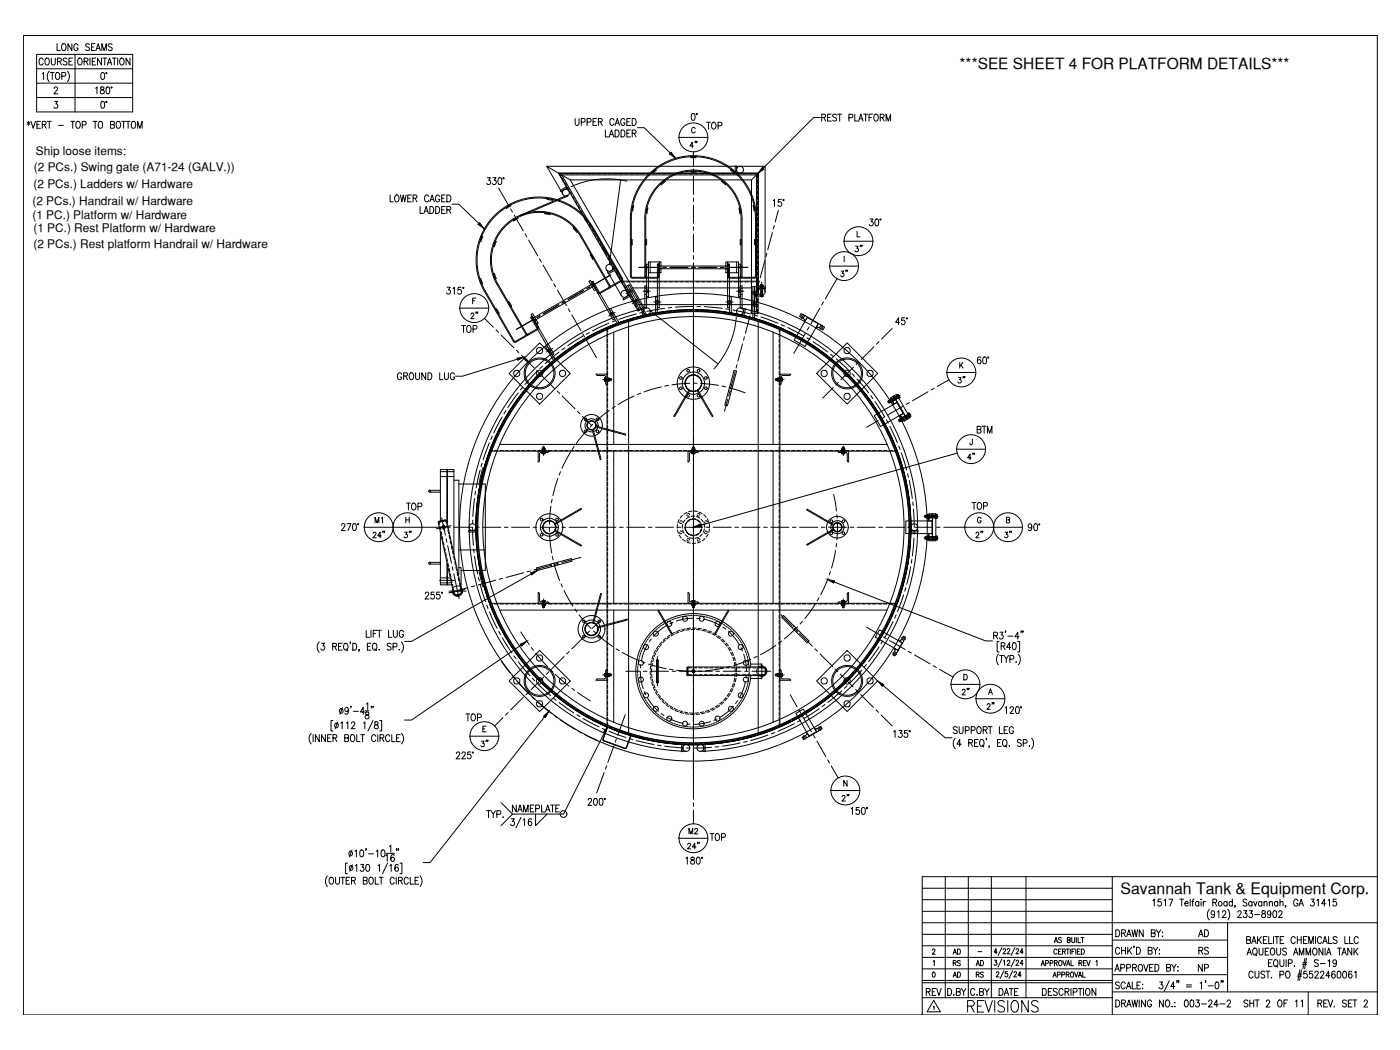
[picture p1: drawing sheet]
<svg xmlns="http://www.w3.org/2000/svg" width="610mm" height="457mm" viewBox="0 0 610 457" stroke-linecap="round" stroke-linejoin="round" font-family="sans-serif">
<defs><g id="words">
<text font-size="9.3" x="420.5" y="442">REVISIONS</text>
<text font-size="6.9" x="487.9" y="389.3">Savannah Tank &amp; Equipment Corp.</text>
<text font-size="6.7" x="417.9" y="30">***SEE SHEET 4 FOR PLATFORM DETAILS***</text>
<g font-size="6.6">
<text x="24" y="23.3">LONG SEAMS</text>
<text x="16.2" y="29.6">COURSE</text>
<text x="357" y="54">REST PLATFORM</text>
<text x="10.9" y="57.1">*VERT - TOP TO BOTTOM</text>
<text x="306.6" y="57.5">TOP</text>
<text x="200" y="146">TOP</text>
<text x="176" y="223.3">TOP</text>
<text x="211" y="357.4">TYP.</text>
<text x="222.2" y="354.9">NAMEPLATE</text>
<text x="308.3" y="367.2">TOP</text>
<text x="485.1" y="409.2">DRAWN BY:</text>
<text x="521.1" y="409.2">AD</text>
<text x="542.2" y="417.3">AQUEOUS AMMONIA TANK</text>
</g>
<g font-size="6.2">
<text x="299.5" y="65.6">4&quot;</text>
<text x="371.5" y="110.8">3&quot;</text>
<text x="365.1" y="121.7">3&quot;</text>
<text x="209.2" y="140.1" transform="rotate(-90 209.2 140.1)">2&quot;</text>
<text x="172.2" y="166.5">GROUND LUG</text>
<text x="416.3" y="167.9">3&quot;</text>
<text x="424.7" y="189.8">BTM</text>
<text x="420.5" y="201.4">4&quot;</text>
<text x="422.3" y="223">TOP</text>
<text x="161.6" y="235.3">24&quot;</text>
<text x="175" y="235.3">3&quot;</text>
<text x="424" y="235.3">2&quot;</text>
<text x="436.4" y="235.3">3&quot;</text>
<text x="423" y="303.7" transform="rotate(-90 423 303.7)">2&quot;</text>
<text x="429" y="310.1">2&quot;</text>
<text x="202.1" y="315">TOP</text>
<text x="208.5" y="326.3">3&quot;</text>
<text x="370.8" y="350" transform="rotate(-90 370.8 350)">2&quot;</text>
<text x="298.4" y="370.8">24&quot;</text>
<text x="521.1" y="416.6">RS</text>
<text x="484.7" y="424">APPROVED BY:</text>
<text x="521.1" y="424">NP</text>
<text x="484.7" y="431.8">SCALE:</text>
<text x="402.5" y="434.6">REV</text>
<text x="411.7" y="434.6">D.BY</text>
<text x="421.9" y="434.6">C.BY</text>
<text x="434.3" y="434.6">DATE</text>
<text x="453" y="434.6">DESCRIPTION</text>
<text x="485.1" y="439.6">DRAWING NO.:</text>
<text x="514.7" y="439.6">003-24-2</text>
<text x="540.8" y="439.6">SHT 2 OF 11</text>
<text x="572.9" y="439.6">REV. SET 2</text>
</g>
<g font-size="5.7">
<text x="162.3" y="229">M1</text>
<text x="299.2" y="364.4">M2</text>
<text x="414.2" y="426.9">AD</text>
<text x="424" y="426.9">RS</text>
</g>
<g font-size="5.3">
<text x="414.2" y="416.6">AD</text>
<text x="414.2" y="421.6">RS</text>
<text x="424" y="421.6">AD</text>
</g>
<g font-size="5.2">
<text x="15.6" y="67.5">Ship loose items:</text>
<text x="14.8" y="74.6">(2 PCs.) Swing gate (A71-24 (GALV.))</text>
<text x="14.6" y="82.1">(2 PCs.) Ladders w/ Hardware</text>
<text x="14.1" y="89.1">(2 PCs.) Handrail w/ Hardware</text>
<text x="14.1" y="95.2">(1 PC.) Platform w/ Hardware</text>
<text x="14.5" y="101.2">(1 PC.) Rest Platform w/ Hardware</text>
<text x="14.5" y="107.9">(2 PCs.) Rest platform Handrail w/ Hardware</text>
</g>
<text font-size="2.6" x="425.1" y="415.6">-</text>
</g></defs>
<!-- layer: SHELL -->
<g fill="none" stroke="#000" stroke-width=".44">
<path d="M298.3 229.6l.3 1.5M298.9 227.4l-.5 1.4M299 231.7l1.1 1.1M300.8 226.1l-1.3 .8M300.8 233.1l1.5 .1M301.5 225.9l1.6 .2M303.8 226.4l1.1 1M304.4 232.3l-1.3 .8M305.3 228.1l.3 1.5M305.5 230.3l-.6 1.4"/>
<circle cx="301.9" cy="166.8" r="3.7"/>
<circle cx="257.6" cy="185.2" r="2.01"/>
<circle cx="239.2" cy="229.6" r="2.9"/>
<circle cx="301.9" cy="229.6" r="94.7"/>
<circle cx="301.9" cy="229.6" r="94.1"/>
<circle cx="364.6" cy="229.6" r="2.01"/>
<circle cx="257.6" cy="273.9" r="2.9"/>
</g>
<!-- layer: 06X08_2 -->
<g fill="none" stroke="#000" stroke-width=".44">
<path d="M243.2 75.4l5.1 2.9M244.6 77.3l.8 1.3M245.3 75.7h-1.6l.5 .9M245.8 79.3l.8 1.4M246 75.7h1.6M248.3 78.3l32.1 55.6M248.3 78.3h78.9M248.4 75.7h1.6M250.7 75.7h1.6M253.1 75.7h1.6M255.4 75.7h1.6M257.8 75.7h1.6"/>
<path d="M260.2 75.7h1.5M262.5 75.7h1.6M264.9 75.7h1.5M267.2 75.7h1.6M269.6 75.7h1.5M271.9 75.7h1.6M274.3 75.7h1.5M276.6 75.7h1.6M279 75.7h1.5M281.3 75.7h1.6M283.7 75.7h1.5M286 75.7h1.6"/>
<path d="M288.4 75.7h1.5M290.7 75.7h1.6M293.1 75.7h1.5M295.4 75.7h1.6M297.8 75.7h1.6M300.1 75.7h1.6M302.5 75.7h1.6M304.8 75.7h1.6M307.2 75.7h1.6M309.5 75.7h1.6M311.9 75.7h1.6M314.2 75.7h1.6"/>
<path d="M316.6 75.7h1.6M319 75.7h1.5M321.3 75.7h1.6M323.7 75.7h1.5M326 75.7h1.6M328.4 75.7h1.4v1.8M329.8 78.3v1.6M330.1 75.4l-2.9 2.9v58.2h2.9v-61.1h-86.9l34.6 60 2.6-1.5M247 81.3l.8 1.4M248.2 83.4l.7 1.3M249.4 85.4l.7 1.4M250.5 87.4l.8 1.4"/>
<path d="M251.7 89.5l.8 1.4M252.9 91.5l.7 1.4M254.1 93.6l.7 1.3M255.3 95.6l.7 1.4M256.4 97.6l.8 1.4M257.6 99.7l.8 1.3M329.8 80.7v1.5M329.8 83v1.6M329.8 85.4v1.5M329.8 87.7v1.6M329.8 90.1v1.5M329.8 92.4v1.6"/>
<path d="M329.8 94.8v1.5M329.8 97.1v1.6M329.8 99.5v1.5M258.8 101.7l.7 1.4M260 103.7l.7 1.4M261.1 105.8l.8 1.3M262.3 107.8l.8 1.4M263.5 109.9l.8 1.3M264.7 111.9l.7 1.4M265.8 113.9l.8 1.4M267 116l.8 1.3M268.2 118l.8 1.4"/>
<path d="M329.8 101.8v1.6M329.8 104.2v1.5M329.8 106.5v1.6M329.8 108.9v1.5M329.8 111.2v1.6M329.8 113.6v1.5M329.8 115.9v1.6M329.8 118.3v1.6M269.4 120l.7 1.4M270.5 122.1l.8 1.3M270.7 122.4h59.1M270.9 122.7h.9"/>
<path d="M271.7 124.1l.8 1.4M272.6 122.7h1.5M272.9 126.2l.8 1.3M274.1 128.2l.8 1.4M274.1 139.4l-1.5 .5M274.9 122.7h1.6M275.2 130.2l.8 1.4M275.5 125.4h51.7M276.3 138.7l-1.4 .5M276.4 132.3l.8 1.3M277.3 122.7h1.5M277.6 134.3l.5 .9"/>
<path d="M278.6 138.1l-1.5 .4M279.6 122.7h1.6M280.4 133.9l-2.6 1.5 2.6-1.5M280.9 137.6l-1.5 .3M282 122.7h1.5M283.2 137l-1.5 .4M284.3 122.7h1.6M285.5 136.6l-1.5 .3M286.7 122.7h1.5M287.9 136.2l-1.6 .3M289 122.7h1.6M290.2 135.9l-1.6 .3"/>
<path d="M291.4 122.7h1.5M292.5 135.7l-1.6 .1M293.7 122.7h1.6M294.9 135.4l-1.6 .2M296.1 122.7h1.5M297.2 135.3l-1.6 .1M298.4 122.7h1.6M299.6 135.2l-1.6 .1M300.8 122.7h1.5M301.9 135.2h-1.6M302.7 135.2h1.6M303.1 122.7h1.6"/>
<path d="M305 135.3h1.6M305.5 122.7h1.5M307.4 135.4l1.6 .1M307.8 122.7h1.6M309.7 135.5l1.6 .2M310.2 122.7h1.6M312.1 135.7l1.6 .2M312.5 122.7h1.6M314.4 136l1.6 .2M314.9 122.7h1.6M316.8 136.4l1.5 .2M317.2 122.7h1.6"/>
<path d="M319.1 136.8l1.5 .3M319.6 122.7h1.6M321.4 137.2l1.5 .4M321.9 122.7h1.6M323.7 137.7l1.5 .4M324.3 122.7h1.6M326 138.3l1.5 .4M326.6 122.7h1.6M328.2 139l1.6 .4M329 122.7h.8M329.8 120.6v1.6M329.8 123v1.6"/>
<path d="M329.8 125.3v1.6M329.8 127.7v1.6M329.8 130v1.6M329.8 132.4v1.6M329.8 134.7v1.8M330.5 139.6l1.5 .5M239.5 158.8l-1.2 1.1M241.2 157.3l-1.1 1M243.1 155.8l-1.3 1M244.9 154.4l-1.2 .9M246.8 152.9l-1.2 1M248.7 151.6l-1.2 .9"/>
<path d="M250.7 150.3l-1.3 .8M252.7 149.1l-1.3 .8M254.7 147.8l-1.3 .8M256.8 146.7l-1.4 .8M258.9 145.6l-1.4 .7M261 144.5l-1.4 .8M263.1 143.6l-1.4 .6M264.3 143v53.2M264.6 142.9v1.6M264.6 145.2v1.6M264.6 147.6v1.6M264.6 149.9v1.6"/>
<path d="M264.6 152.3v1.6M264.6 154.7v1.5M264.6 157v1.6M264.6 159.4v1.5M265.2 142.6l-1.4 .6M267.2 144.7v48.8M267.4 141.7l-1.4 .6M269.6 140.9l-1.4 .5M271.9 140.1l-1.5 .5M332.7 140.3l1.5 .6M334.9 141.2l1.5 .5M336.6 144.7v48.8"/>
<path d="M337.1 142l1.5 .6M339.3 145.2v1.6M339.3 147.6v1.6M339.3 149.9v1.6M339.3 152.3v1.6M339.3 154.7v1.5M339.3 157v1.6M339.3 159.4v1.5M339.6 143v53.2M340.7 143.5l-1.4-.6v1.6M341.4 143.9l1.5 .6M343.6 144.9l1.4 .7"/>
<path d="M345.7 145.9l1.4 .8M347.8 147.1l1.3 .7M349.8 148.2l1.3 .8M351.8 149.5l1.3 .8M353.8 150.7l1.3 .9M355.8 152l1.2 1M357.7 153.4l1.2 .9M359.5 154.8l1.3 1M361.4 156.3l1.2 1M363.2 157.8l1.2 1M365 159.3l1.1 1.1M222.6 178.4l-.8 1.3"/>
<path d="M223.9 176.4l-.8 1.3M225.3 174.5l-.9 1.3M226.7 172.6l-1 1.3M228.1 170.7l-1 1.3M229.6 168.9l-1 1.3M231.2 167.1l-1.1 1.2M232.7 165.4l-1 1.2M234.3 163.7l-1 1.1M236 162l-1.1 1.1M237.7 160.4l-1.1 1.1M264.3 165.7h.3M264.3 164.8h.3"/>
<path d="M264.6 161.7v1.6M264.6 164.1v1.5M264.6 166.4v1.6M264.6 168.8v1.5M264.6 171.1v1.6M264.6 173.5v1.5M264.6 175.8v1.6M264.6 178.2v1.5M339.3 161.7v1.6M339.3 164.1v1.5M339.3 166.4v1.6M339.3 168.8v1.5"/>
<path d="M339.3 171.1v1.6M339.3 173.5v1.5M339.3 175.8v1.6M339.3 178.2v1.5M339.3 165.7h.3M339.3 164.8h.3M366.7 160.9l1.1 1.1M368.4 162.6l1.1 1.1M370.1 164.2l1 1.2M371.6 166l1.1 1.1M373.2 167.7l1 1.2M374.7 169.5l1 1.2"/>
<path d="M376.2 171.3l1 1.3M377.6 173.2l1 1.3M379 175.1l.9 1.3M380.4 177.1l.8 1.3M381.6 179l.9 1.4M212.5 199.5l-.6 1.5M213.2 197.3l-.5 1.5M213.5 196.4h176.8M213.6 196.2h.9M214.1 195.1l-.6 1.5M215 192.9l-.6 1.5M215.3 196.2h1.6"/>
<path d="M215.9 190.8l-.6 1.4M216.9 188.7l-.7 1.3M217.6 193.5h168.7M217.7 196.2h1.5M217.9 186.5l-.7 1.4M219 184.5l-.7 1.3M220 196.2h1.6M220.2 182.4l-.8 1.4M221.4 180.4l-.8 1.3M222.4 196.2h1.5M224.7 196.2h1.6M227.1 196.2h1.5"/>
<path d="M229.4 196.2h1.6M231.8 196.2h1.5M234.1 196.2h1.6M236.2 196.2v.2M236.5 196.2h1.5M237.2 196.2v.2M238.8 196.2h1.6M241.2 196.2h1.5M243.5 196.2h1.6M245.9 196.2h1.5M248.2 196.2h1.6M250.6 196.2h1.6"/>
<path d="M252.9 196.2h1.6M255.3 196.2h1.6M257.6 196.2h1.6M260 196.2h1.6M262.3 196.2h1.6M264.3 196.4v66.3M264.6 180.5v1.6M264.6 182.9v1.5M264.6 185.2v1.6M264.6 187.6v1.5M264.6 189.9v1.6M264.6 192.3v1.6"/>
<path d="M264.6 194.6v1.6M264.6 196.4v1M264.6 198.2v1.6M264.7 196.2h1.6M267 196.2h1.6M267.2 196.4v66.3M269.4 196.2h1.6M271.8 196.2h1.5M274.1 196.2h1.6M276.5 196.2h1.5M278.8 196.2h1.6M281.2 196.2h1.5"/>
<path d="M283.5 196.2h1.6M285.9 196.2h1.5M288.2 196.2h1.6M290.6 196.2h1.5M292.9 196.2h1.6M295.3 196.2h1.5M297.6 196.2h1.6M300 196.2h1.5M301.4 196.2v.2M302.3 196.2h1.6M302.4 196.2v.2M304.7 196.2h1.5"/>
<path d="M307 196.2h1.6M309.4 196.2h1.6M311.7 196.2h1.6M314.1 196.2h1.6M316.4 196.2h1.6M318.8 196.2h1.6M321.1 196.2h1.6M323.5 196.2h1.6M325.8 196.2h1.6M328.2 196.2h1.6M330.6 196.2h1.5M332.9 196.2h1.6"/>
<path d="M335.3 196.2h1.5M336.6 196.4v66.3M337.6 196.2h1.6M339.3 180.5v1.6M339.3 182.9v1.5M339.3 185.2v1.6M339.3 187.6v1.5M339.3 189.9v1.6M339.3 192.3v1.6M339.3 194.6v1.6M339.3 196.4v1M339.3 198.2v1.6"/>
<path d="M339.6 196.4v66.3M340 196.2h1.5M342.3 196.2h1.6M344.7 196.2h1.5M347 196.2h1.6M349.4 196.2h1.5M351.7 196.2h1.6M354.1 196.2h1.5M356.4 196.2h1.6M358.8 196.2h1.5M361.1 196.2h1.6M363.5 196.2h1.6"/>
<path d="M365.8 196.2h1.6M366.7 196.2v.2M367.7 196.2v.2M368.2 196.2h1.6M370.5 196.2h1.6M372.9 196.2h1.6M375.2 196.2h1.6M377.6 196.2h1.6M379.9 196.2h1.6M382.3 196.2h1.6M382.9 181l.8 1.4M384.1 183.1l.7 1.3"/>
<path d="M384.7 196.2h1.5M385.2 185.1l.7 1.4M386.3 187.2l.7 1.4M387 196.2h1.6M387.3 189.3l.7 1.5M388.3 191.5l.6 1.4M389.2 193.6l.6 1.5M389.4 196.2h.8M390.1 195.8l.5 1.5M390.9 198l.5 1.5M208.3 217.9l-.2 1.5M208.6 215.5l-.2 1.6"/>
<path d="M209 213.2l-.3 1.6M209.4 210.9l-.3 1.5M209.9 208.6l-.3 1.5M210.5 206.3l-.4 1.5M211.1 204l-.4 1.5M211.7 201.8l-.4 1.5M264.6 200.6v1.6M264.6 202.9v1.6M264.6 205.3v1.6M264.6 207.6v1.6M264.6 210v1.6M264.6 212.3v1.6"/>
<path d="M264.6 214.7v1.6M264.6 217v1.6M264.6 219.4v1.6M339.3 200.6v1.6M339.3 202.9v1.6M339.3 205.3v1.6M339.3 207.6v1.6M339.3 210v1.6M339.3 212.3v1.6M339.3 214.7v1.6M339.3 217v1.6M339.3 219.4v1.6"/>
<path d="M391.7 200.3l.4 1.5M392.4 202.5l.4 1.5M393 204.8l.4 1.5M393.6 207.1l.3 1.5M394.2 209.4l.2 1.5M394.6 211.6l.3 1.6M395 214l.3 1.5M395.4 216.3l.2 1.6M395.7 218.6l.1 1.6M207.5 227.3v1.5M207.5 229.6v1.6M207.5 232l.1 1.5"/>
<path d="M207.7 234.3l.1 1.6M207.7 224.9l-.1 1.6M207.8 222.6l-.1 1.5M207.8 236.7l.1 1.5M208 239l.2 1.6M208 220.2l-.1 1.6M264.6 221.8v1.5M264.6 224.1v1.6M264.6 226.5v1.5M264.6 228.8v1.5M264.6 231.2v1.5M264.6 233.5v1.5"/>
<path d="M264.6 235.9v1.5M264.6 238.2v1.6M339.3 221.8v1.5M339.3 224.1v1.6M339.3 226.5v1.5M339.3 228.8v1.5M339.3 231.2v1.5M339.3 233.5v1.5M339.3 235.9v1.5M339.3 238.2v1.6M395.8 239.7l-.2 1.6M395.9 221l.2 1.5"/>
<path d="M396 237.4l-.2 1.5M396.1 223.3l.1 1.6M396.1 235v1.6M396.3 232.7l-.1 1.5M396.3 225.7v1.5M396.3 228l.1 1.6M396.3 230.3v1.6M208.3 241.4l.2 1.5M208.6 243.7l.3 1.5M209 246l.2 1.5M209.4 248.3l.3 1.5M209.9 250.6l.4 1.6"/>
<path d="M210.5 252.9l.3 1.5M211.1 255.2l.4 1.5M211.7 257.4l.5 1.5M212.5 259.6l.5 1.5M264.6 240.6v1.5M264.6 242.9v1.6M264.6 245.3v1.5M264.6 247.6v1.6M264.6 250v1.5M264.6 252.3v1.6M264.6 254.6v1.6M264.6 257v1.6"/>
<path d="M264.6 259.4v1.6M339.3 240.6v1.5M339.3 242.9v1.6M339.3 245.3v1.5M339.3 247.6v1.6M339.3 250v1.5M339.3 252.3v1.6M339.3 254.6v1.6M339.3 257v1.6M339.3 259.4v1.6M391.9 258.1l-.5 1.5M392.6 255.9l-.4 1.5"/>
<path d="M393.2 253.6l-.4 1.5M393.8 251.3l-.4 1.5M394.3 249l-.4 1.5M394.7 246.7l-.3 1.6M395.2 244.4l-.3 1.5M395.5 242l-.2 1.6M213.3 261.9l.5 1.5M213.5 262.7h176.8M213.6 263h.9M214.1 264.1l.6 1.4M215 266.3l.6 1.4M215.3 263h1.6"/>
<path d="M215.9 268.4l.7 1.4M216.9 270.6l.7 1.4M217.6 265.7h168.7M217.7 263h1.5M218 272.6l.7 1.4M219.1 274.8l.7 1.3M220 263h1.6M220.2 276.8l.8 1.3M221.4 278.8l.8 1.3M222.4 263h1.5M224.7 263h1.6M227.1 263h1.5"/>
<path d="M229.4 263h1.6M231.8 263h1.5M234.1 263h1.6M236.2 262.7v.3M236.5 263h1.5M237.2 262.7v.3M238.8 263h1.6M241.2 263h1.5M243.5 263h1.6M245.9 263h1.5M248.2 263h1.6M250.6 263h1.6"/>
<path d="M252.9 263h1.6M255.3 263h1.6M257.6 263h1.6M260 263h1.6M262.3 263h1.6M264.3 263v53.2M264.6 261.7v1M264.6 263v1.5M264.6 265.3v1.6M264.6 267.7v1.6M264.6 270v1.6M264.6 272.4v1.6"/>
<path d="M264.6 274.7v1.6M264.6 277.1v1.6M264.6 279.4v1.6M264.7 263h1.6M267 263h1.6M267.2 265.7v48.8M269.4 263h1.6M271.8 263h1.5M274.1 263h1.6M276.5 263h1.5M278.8 263h1.6M281.2 263h1.5"/>
<path d="M283.5 263h1.6M285.9 263h1.5M288.2 263h1.6M290.6 263h1.5M292.9 263h1.6M295.3 263h1.5M297.6 263h1.6M300 263h1.5M301.4 262.7v.3M302.3 263h1.6M302.4 262.7v.3M304.7 263h1.5"/>
<path d="M307 263h1.6M309.4 263h1.6M311.7 263h1.6M314.1 263h1.6M316.4 263h1.6M318.8 263h1.6M321.1 263h1.6M323.5 263h1.6M325.8 263h1.6M328.2 263h1.6M330.6 263h1.5M332.9 263h1.6"/>
<path d="M335.3 263h1.5M336.6 265.7v48.8M337.6 263h1.6M339.3 261.7v1M339.3 263v1.5M339.3 265.3v1.6M339.3 267.7v1.6M339.3 270v1.6M339.3 272.4v1.6M339.3 274.7v1.6M339.3 277.1v1.6M339.3 279.4v1.6"/>
<path d="M339.6 263v53.2M340 263h1.5M342.3 263h1.6M344.7 263h1.5M347 263h1.6M349.4 263h1.5M351.7 263h1.6M354.1 263h1.5M356.4 263h1.6M358.8 263h1.5M361.1 263h1.6M363.5 263h1.6"/>
<path d="M365.8 263h1.6M366.7 262.7v.3M367.7 262.7v.3M368.2 263h1.6M370.5 263h1.6M372.9 263h1.6M375.2 263h1.6M377.6 263h1.6M379.9 263h1.6M382.1 279.4l-.9 1.4M382.3 263h1.6M383.3 277.4l-.8 1.4"/>
<path d="M384.5 275.4l-.8 1.3M384.7 263h1.5M385.6 273.3l-.8 1.4M386.7 271.2l-.8 1.4M387 263h1.6M387.7 269.1l-.7 1.4M388.6 266.9l-.6 1.5M389.4 263h.8M389.5 264.8l-.6 1.4M390.4 262.6l-.6 1.4M391.2 260.4l-.6 1.4M222.7 280.8l.8 1.3"/>
<path d="M224 282.8l.9 1.3M225.3 284.7l1 1.3M226.7 286.6l1 1.2M228.2 288.4l.9 1.3M229.6 290.3l1.1 1.2M231.2 292.1l1 1.1M232.8 293.8l1 1.2M234.4 295.5l1.1 1.1M236 297.2l1.2 1.1M237.7 298.8l1.2 1.1M264.3 293.4h.3M264.3 294.4h.3"/>
<path d="M264.6 281.8v1.6M264.6 284.2v1.5M264.6 286.5v1.6M264.6 288.9v1.5M264.6 291.2v1.5M264.6 293.6v1.5M264.6 295.9v1.5M264.6 298.3v1.5M339.3 281.8v1.6M339.3 284.2v1.5M339.3 286.5v1.6M339.3 288.9v1.5"/>
<path d="M339.3 291.2v1.5M339.3 293.6v1.5M339.3 295.9v1.5M339.3 298.3v1.5M339.3 293.4h.3M339.3 294.4h.3M365.6 299.3l-1.2 1M367.3 297.7l-1.1 1M369 296l-1.1 1.1M370.6 294.3l-1.1 1.2M372.2 292.6l-1 1.2M373.7 290.8l-1 1.2"/>
<path d="M375.3 289l-1 1.2M376.7 287.2l-.9 1.2M378.1 285.3l-.9 1.2M379.5 283.4l-.9 1.3M380.8 281.4l-.9 1.3M239.5 300.4l1.2 1M241.3 301.9l1.2 1M243.1 303.4l1.2 .9M245 304.8l1.2 1M246.8 306.3l1.3 .8M248.8 307.6l1.3 .9M250.7 308.9l1.4 .8"/>
<path d="M252.8 310.1l1.3 .9M254.7 311.3l1.4 .8M256.8 312.5l1.4 .7M258.9 313.6l1.4 .7M261 314.6l1.4 .7M263.1 315.6l1.5 .6M264.6 300.6v1.5M264.6 303v1.5M264.6 305.3v1.6M264.6 307.7v1.5M264.6 310v1.6M264.6 312.3v1.6"/>
<path d="M264.6 314.7v1.6M265.3 316.6l1.5 .6M267.5 317.5l1.4 .5M269.7 318.3l1.5 .5M271.9 319.1l1.5 .4M274.1 319.8l1.6 .4M329 320l-1.5 .4M331.3 319.3l-1.5 .5M333.5 318.5l-1.5 .5M335.7 317.7l-1.5 .6M337.9 316.8l-1.4 .6M339.3 300.6v1.5"/>
<path d="M339.3 303v1.5M339.3 305.3v1.6M339.3 307.7v1.5M339.3 310v1.6M339.3 312.3v1.6M339.3 314.7v1.6M340 315.9l-1.4 .6M342.2 314.9l-1.4 .7M344.3 313.9l-1.4 .7M346.4 312.8l-1.4 .8M348.5 311.7l-1.4 .7M350.5 310.5l-1.3 .8"/>
<path d="M352.5 309.3l-1.3 .8M354.5 308l-1.3 .8M356.4 306.6l-1.3 1M358.3 305.3l-1.2 .9M360.2 303.8l-1.2 1M362 302.4l-1.2 .9M363.8 300.8l-1.2 1.1M276.4 320.4l1.5 .5M278.7 321.1l1.5 .3M281 321.6l1.5 .4M283.2 322.1l1.6 .3M285.6 322.6l1.5 .2"/>
<path d="M287.9 322.9l1.6 .2M290.2 323.2l1.6 .2M292.6 323.5l1.5 .2M294.9 323.7l1.6 .1M297.3 323.9h1.5M299.6 323.9h1.6M301.9 323.9h1.6M305.9 323.9h-1.6M308.3 323.7l-1.6 .2M310.6 323.6l-1.6 .1M312.9 323.3l-1.6 .2M315.2 323l-1.5 .2"/>
<path d="M317.6 322.6l-1.6 .3M319.9 322.3l-1.5 .3M322.2 321.8l-1.5 .3M324.5 321.2l-1.5 .4M326.8 320.6l-1.5 .4"/>
<circle cx="301.9" cy="229.6" r="94.7"/>
<circle cx="301.9" cy="229.6" r="91.7"/>
</g>
<!-- layer: HANDRAIL -->
<g fill="none" stroke="#000" stroke-width=".44">
<path d="M238.1 72.4h95M243.2 75.4l-5.1-3 7 12.2M243.2 75.4h86.9M243.2 75.4l4.5 7.8M330.1 75.4v51.7M333.1 72.4v54.7M333.1 72.4l-3 3M264 117.4l6.6 11.3M266.6 115.9l6.6 11.4M281.3 134.1a97.6 97.6 0 0 0-76.6 104.3 97.6 97.6 0 0 0 94.1 88.8M282 137a94.7 94.7 0 0 0-74.4 101.1 94.7 94.7 0 0 0 91.3 86.1M321.9 137a94.7 94.7 0 0 1 74.3 101.1 94.7 94.7 0 0 1-91.3 86.1"/>
<path d="M322.5 134.1a97.6 97.6 0 0 1 76.7 104.3 97.6 97.6 0 0 1-94.2 88.8"/>
<circle cx="322.2" cy="73.9" r="1.5"/>
<circle cx="246.4" cy="83.9" r="1.5"/>
<circle cx="265.3" cy="116.6" r="1.5"/>
<circle cx="271.9" cy="128" r="1.5"/>
<circle cx="281.7" cy="135.5" r="1.5"/>
<circle cx="322.2" cy="135.5" r="1.5"/>
<circle cx="331.6" cy="127" r="1.5"/>
<circle cx="205.7" cy="229.6" r="1.5"/>
<circle cx="398.1" cy="229.6" r="1.5"/>
<circle cx="298.8" cy="325.7" r="1.5"/>
<circle cx="305" cy="325.7" r="1.5"/>
</g>
<!-- layer: TEXT -->
<g fill="none" stroke="#000" stroke-width=".44">
<path d="M502 392.1l.6-.6v3M505.5 391.5h-1.2l-.1 1.3a.93 .93 0 0 1 1.4 .1 .93 .93 0 0 1-.2 1.3 .93 .93 0 0 1-1.3-.2M506.9 392.1l.6-.6v3M509 391.5h1.7l-1.3 3M513.7 391.5h1.7M514.5 391.5v3M515.9 393.4h1.4v-.6a.85 .85 0 0 0-1.2 .2 .85 .85 0 0 0 .1 1.1 .85 .85 0 0 0 1.1 0M518.2 391.5v3M519 392.5h.8M519.9 391.5l-.5 .2-.1 .4v2.4M522 393a.86 .86 0 0 0-1.2-.1 .86 .86 0 0 0 0 1.2 .86 .86 0 0 0 1.2 0M522 392.5v2"/>
<path d="M523 391.5v.3zM523 392.7v1.8M523.9 392.5v2M524.9 392.5l-.6 .2-.4 .7M526.6 396a3.5 3.5 0 0 0 0 4.6M528.1 393l1.4-.2 .2-1-1.6-.3v3M528.9 397.6a.85 .85 0 0 1-1.4 .5 .85 .85 0 0 1 .2-1.4l.3-.1a1.74 1.74 0 0 1 .1 3l-.7-.5M528.9 393l.9 1.5M530.1 397.1l.6-.5v3M532.3 397.3l.5-.7 .7 .1 .3 .4-.4 1-1.2 1.5h1.7M534.3 393a.86 .86 0 0 0-1.2-.1 .86 .86 0 0 0 0 1.2 .86 .86 0 0 0 1.2 0M534.3 392.5v2"/>
<path d="M534.6 396a3.5 3.5 0 0 1 0 4.6M536.6 393a.93 .93 0 0 0-1.5 .3 .93 .93 0 0 0 1 1.2l.5-.4M536.6 391.5v3M537.8 394.4h-.2h.2l-.2 .7M539 397.3l.5-.7 .7 .1 .3 .4-.4 1-1.2 1.5h1.7M541.6 396.6h1.3l-.8 1.1a.92 .92 0 0 1 .8 1.4 .92 .92 0 0 1-1.6-.1M543 391.9l-.6-.4-1.1 .4 .2 .8 1.3 .7 .2 .7-.6 .4-1.1-.4M544 396.6h1.3l-.7 1.1a.91 .91 0 0 1 .7 1.4 .91 .91 0 0 1-1.5-.1M545.2 393a.86 .86 0 0 0-1.3-.1 .86 .86 0 0 0 0 1.2 .86 .86 0 0 0 1.3 0M545.2 392.5v2M545.9 392.5l.7 2 .8-2M546.3 398.2h2.2"/>
<path d="M549.4 393a.86 .86 0 0 0-1.2-.1 .86 .86 0 0 0 0 1.2 .86 .86 0 0 0 1.2 0M549.4 392.5v2M549.6 396.7v.9a1.09 1.09 0 0 1 1.3 .6 1.09 1.09 0 0 1-.5 1.4 .97 .97 0 0 1-1.1-1.1 .97 .97 0 0 1 1.3-.8l.4-.4-.2-.6zM550.4 393.1l.6-.6 .6 .2 .1 1.8M550.4 392.5v2M552.7 393.1l.6-.6 .6 .2 .1 1.8M552.7 392.5v2M553.4 397.6a.8 .8 0 0 1-.9 .8 .8 .8 0 0 1-.7-1l.7-.8a1.65 1.65 0 0 1 .9 1.5 1.65 1.65 0 0 1-1 1.5l-.5-.5M554.6 396.7l.6-.1a1.84 1.84 0 0 1 0 3h-.2a2.1 2.1 0 0 1-.4-2.9zM556.4 393a.86 .86 0 0 0-1.3-.1 .86 .86 0 0 0 0 1.2 .86 .86 0 0 0 1.3 0M556.4 392.5v2M556.8 397.3l.2-.6a.85 .85 0 0 1 1.2 .2 .85 .85 0 0 1-.3 1.2l-1.2 1.5h1.7"/>
<path d="M557.3 393.1l.6-.6 .6 .2 .2 1.8M557.3 391.5v3M559.9 394.4h-.3h.3l-.3 .7M565.1 392.2a.93 .93 0 0 0-1.1-.7 .93 .93 0 0 0-.7 1.2v.7a.94 .94 0 0 0 .9 1.1 .94 .94 0 0 0 .9-1.1h-.6M565.6 394.5l1-3 .9 3M566 393.5h1.2M570.9 391.5h1.3l-.7 1.2a.93 .93 0 0 1 .7 1.4 .93 .93 0 0 1-1.6-.1M573.4 392.1l.6-.6v3M577.3 393.5h-1.8l1.2-2v3M578.3 392.1l.6-.6v3M581.8 391.5h-1.2l-.1 1.3a.93 .93 0 0 1 1.4 .1 .93 .93 0 0 1-.2 1.3 .93 .93 0 0 1-1.3-.2M406 413.8l.4-.6 .7 .5-1.2 1.8h1.3"/>
<path d="M406.3 418.7l.5-.5v2.3M433 418.1h1l-.5 .8a.68 .68 0 0 1 .5 1.1 .68 .68 0 0 1-1.2-.1M434.2 414.6h-1.4l.9-1.5v2.2M436.2 417.6l-1.6 3.5M436.2 412.6l-1.6 3.5M436.8 413.6l.3-.5 .8 .4-1.2 1.8h1.3M437 418.5l.4-.4v2.2M438.6 418.6l.2-.4 .5-.1 .4 .6-1.2 1.6h1.3M438.6 413.6l.1-.3a.56 .56 0 0 1 .7-.1 .56 .56 0 0 1 .2 .7l-1.1 1.4h1.3M441.9 412.6l-1.6 3.5M441.9 417.6l-1.6 3.5M442.5 418.6l.1-.4 .6-.1 .3 .6-1.2 1.6h1.3"/>
<path d="M442.5 413.6l.3-.5 .7 .4-1.2 1.8h1.3M445.5 419.6h-1.3l.9-1.5v2.2M445.5 414.6h-1.3l.9-1.5v2.2M453.6 419.7h1M455.3 419.4l1.1-.1v-.9l-1.1-.2v2.3M457.2 419.4l1.1-.1 .1-.8-1.2-.3v2.3M459.1 410.5l.7-2.3 .7 2.3M459.1 419.3l1.1-.1v-.8l-1.1-.2v2.3M459.3 409.7h1M459.8 419.3l.6 1.2M460.3 413.8a.71 .71 0 0 0-.9-.6 .71 .71 0 0 0-.5 .9v.5a.72 .72 0 0 0 .5 .9 .72 .72 0 0 0 .9-.5M460.9 414.3h.7"/>
<path d="M461.1 418.6l.2-.2a1.13 1.13 0 0 1 1.2 .8 1.13 1.13 0 0 1-.6 1.3 1.2 1.2 0 0 1-.8-1.9zM462.1 413.2h-1.2v2.3h1.2M462.2 408.5l-.5-.3-.8 .3 .2 .6 .9 .4a.65 .65 0 0 1-.2 1 .65 .65 0 0 1-.9-.4M462.6 414.3l1.1-.1v-.9l-1.1-.1v2.3M462.8 418.2l.7 2.3 .8-2.3M463.3 414.3l.6 1.2M464.3 413.2h1.3M464.7 419.7h.9M464.8 409.3l1.1-.1v-.8l-1.1-.2v2.3l1.1-.2 .1-.6-.4-.4M464.9 413.2v2.3M466 413.2v2.3M466.3 418.2v2.3h1.1"/>
<path d="M466.7 408.2v1.6l.5 .7 .7-.4v-1.9M466.8 414.3h.7M467.9 413.2h-1.1v2.3M468.4 413.2v2.3M468.7 408.2v2.3M469.1 414.3h.8M469.4 408.2v2.3h1.1M469.8 419.3l1.2-.2v-.6l-1.2-.3v2.3M470.3 413.2h-1.2v2.3h1.2M470.5 419.3l.6 1.2M470.7 408.2h1.3M470.9 413.2a1.14 1.14 0 0 1 1.3 1.2 1.14 1.14 0 0 1-1.3 1.1z"/>
<path d="M471.3 408.2v2.3M471.7 419.3h.8M472.9 418.2h-1.2v2.3h1.2M473.2 418.2l.7 2.3 .8-2.3M477.2 418.7l.5-.5v2.3M487.5 413.2a.93 .93 0 0 0-1.1-.7 .93 .93 0 0 0-.7 1.1v.7a.93 .93 0 0 0 .7 1.2 .93 .93 0 0 0 1.1-.7M488.4 412.5v3M488.4 413.9h1.7M490.1 412.5v3M491.1 412.5v3M491.7 413.8l1.1 1.7M492.8 412.5l-1.7 2"/>
<path d="M493.8 412l-.2 .8M494.9 412.5a1.52 1.52 0 0 1 1.7 1.5 1.52 1.52 0 0 1-1.7 1.5zM499.9 413.9l1.5-.1 .2-1-1.7-.3v3l1.7-.3 .1-.7-.7-.6M502.1 412.5l1 1.4v1.6M504.1 412.5l-1 1.4M504.9 413.5h.1M504.9 415.2v.3zM542.8 409.3l1.5-.2 .1-1-1.6-.3v3.1l1.6-.3 .1-.8-.6-.5M545 410.9l1-3.1 1 3.1M547.6 407.8v3.1M548.2 409.1l1.1 1.8M549.3 407.8l-1.7 2"/>
<path d="M550.1 409.3h1M551.7 407.8h-1.6v3.1M552.4 407.8v3.1h1.5M553.9 417.9h-1.6v3h1.6M554.5 407.8v3.1M555 418l.2-.1a1.52 1.52 0 0 1 1.3 1.5 1.52 1.52 0 0 1-1.3 1.5 1.93 1.93 0 0 1-.2-2.9zM555.1 407.8h1.7M556 407.8v3.1M557.3 417.9v2.1l.8 .9 .8-.4 .1-2.6M557.4 409.3h1M559 407.8h-1.6v3.1M560 417.9v3"/>
<path d="M561 419.5l1.4-.2 .2-1.2-1.6-.2v3M564 408.5a.96 .96 0 0 0-1.1-.7 .96 .96 0 0 0-.7 1.2v.7a.96 .96 0 0 0 .7 1.2 .96 .96 0 0 0 1.1-.8M564.9 409.3h1.7M564.9 407.8v3.1M566.6 407.8v3.1M567.5 409.3h1M568.2 417.3l-.9 4.6M568.9 417.3l-.8 4.6M569.2 407.8h-1.7v3.1M569.9 410.9v-3.1l1 3.1 .9-3.1v3.1M572.8 407.8v3.1M574 418.3l-.6-.4-1.1 .4 .2 .7 1.5 1a.93 .93 0 0 1-.7 .9 .93 .93 0 0 1-1-.4"/>
<path d="M575.5 408.5a.94 .94 0 0 0-1.2-.7 .94 .94 0 0 0-.7 1.2v.7a.93 .93 0 0 0 .7 1.2 .93 .93 0 0 0 1.2-.8M576 410.9l.9-3.1 1 3.1M578.3 418.4l.6-.5v3M578.5 407.8v3.1h1.5M581.9 418.9a.81 .81 0 0 1-1.1 .6 .81 .81 0 0 1-.3-1.3 .81 .81 0 0 1 1.3 .1l.1 .6a1.47 1.47 0 0 1-.9 2l-.5-.4M582.2 408.3a.85 .85 0 0 0-1.1-.5 .85 .85 0 0 0-.5 1l1.6 1.2a.92 .92 0 0 1-.7 .9 .92 .92 0 0 1-1-.5M585.6 407.8v3.1h1.5M587.7 407.8v3.1h1.4M591.4 408.5a.94 .94 0 0 0-1.1-.7 .94 .94 0 0 0-.7 1.2v.7a.93 .93 0 0 0 .7 1.2 .93 .93 0 0 0 1.1-.8M406.2 423.4l.3-.1a1.2 1.2 0 0 1 .7 1.1 1.2 1.2 0 0 1-.7 1.1l-.6-1zM406.4 438.5l.3-.3v1.5M406.6 435.6l2.9 5h-5.8z"/>
<path d="M433.9 423.6l.3-.5 .8 .4-1.3 1.9h1.3M437.1 422.7l-1.6 3.4M438.7 423.1h-.9l-.1 1a.7 .7 0 0 1 1 0 .7 .7 0 0 1-.1 1 .7 .7 0 0 1-1-.2M441 422.7l-1.7 3.4M441.5 423.6l.4-.5 .7 .4-1.2 1.9h1.3M444.6 424.6h-1.3l.9-1.5v2.3M453.4 420.5l.7-2.3 .7 2.3M458.5 425.5l.7-2.2 .7 2.2M458.8 424.8h.9M460.4 424.4l1.1-.1 .1-.8-1.2-.2v2.2M462.3 424.4l1.2-.2v-.7l-1.2-.2v2.2M464.3 424.3l1.1-.1v-.7l-1.1-.2v2.2"/>
<path d="M464.4 420.5l.7-2.3 .8 2.3M464.9 424.3l.6 1.2M466.2 423.6l.4-.3a1.08 1.08 0 0 1 1 1.1 1.08 1.08 0 0 1-1.1 1l-.4-.7zM467.9 423.3l.7 2.2 .8-2.2M469.5 425.5l.8-2.2 .7 2.2M469.8 424.8h.9M471.5 423.3v2.2h1.1M504.9 427.6h1.4l-.8 1.1a.91 .91 0 0 1 .8 1.4 .91 .91 0 0 1-1.6-.1M509.2 427l-2.2 4.6M511.6 429.6h-1.8l1.2-2v3M512.6 427.2h-.3h.3l-.3 .7M513.3 427.2h-.2h.2l-.2 .7"/>
<path d="M516.6 428.9h2.2M516.6 429.7h2.2M522.6 428.1l.6-.5v3M525 427.2h-.2h.2l-.2 .7M526 429.3h2.2M529.4 427.7l.6-.1a1.75 1.75 0 0 1-.2 3 2.22 2.22 0 0 1-.4-2.9zM531.9 427.2h-.3h.3l-.3 .7M532.6 427.2h-.3h.3l-.3 .7M545.6 423.6a.93 .93 0 0 0-1.1-.7 .93 .93 0 0 0-.7 1.1v.7a.93 .93 0 0 0 .7 1.2 .93 .93 0 0 0 1.1-.7M546.5 422.9v2.1l.7 .9 .9-.4 .1-2.6M550.7 423.3l-.6-.4-.8 .1-.2 .9 1.4 .7 .2 .9-.6 .4-1.1-.4M551.2 422.9h1.7"/>
<path d="M552.1 422.9v3M553.7 425.6v.3zM555.6 420.3l.7 .8M557.3 424.4l1.5-.1 .2-.4-.2-.9-1.5-.1v3M560.2 423l.3-.1a1.52 1.52 0 0 1 1.2 1.5 1.52 1.52 0 0 1-1.2 1.5 1.97 1.97 0 0 1-.3-2.9zM563.5 420.7h.3zM565 425h1.7M565.1 424.2h1.7M566 422.3l-.9 4.6M566.7 422.3l-.8 4.6M567.2 420h1.7M569 422.9h-1.2l-.1 1.3a.93 .93 0 0 1 1.3 0 .93 .93 0 0 1-.1 1.4 .93 .93 0 0 1-1.4-.3"/>
<path d="M571.4 422.9h-1.2l-.1 1.3a.93 .93 0 0 1 1.4 0 .93 .93 0 0 1-.2 1.4 .93 .93 0 0 1-1.3-.3M572.5 423.6l.6-.7 .7 .1 .2 .5-.4 .9-1.2 1.5h1.8M575 423.6l.2-.6a.85 .85 0 0 1 1.2 .3 .85 .85 0 0 1-.3 1.1l-1.2 1.5h1.7M579.1 424.9h-1.8l1.2-2v3M581.3 423.3l-.7-.4a1.74 1.74 0 0 0 .1 3 .87 .87 0 0 0 .7-1.3 .87 .87 0 0 0-1.4-.2l-.1 .5M582.5 423l.7-.1a1.91 1.91 0 0 1 0 3h-.3a2.19 2.19 0 0 1-.4-2.9zM585 423l.6-.1a1.91 1.91 0 0 1 0 3h-.3a2.13 2.13 0 0 1-.3-2.9zM588.6 423.3l-.7-.4a1.74 1.74 0 0 0 .1 3 .88 .88 0 0 0 .7-1.3 .88 .88 0 0 0-1.4-.2l-.1 .5M589.9 423.5l.6-.6v3"/>
<circle cx="531.3" cy="393.4" r=".94"/>
</g>
<!-- layer: 0 -->
<g fill="none" stroke="#000" stroke-width=".44">
<path d="M10.2 15.5h589.5v426.4h-589.5zM401.6 396.8h82.7M401.6 391.8h82.7M401.6 386.8h82.7M411.6 381.7v52.7M421.6 381.7v52.7M431.7 381.7v52.7M446.7 381.7v52.7M484.3 381.7v60.2M599.7 381.7h-198.1v60.2M401.6 406.8h82.7M401.6 411.8h82.7"/>
<path d="M401.6 401.8h198.1M401.6 416.9h132.9M484.3 409.3h50.2M534.5 401.8v30.1M401.6 427.9h82.7M401.6 426.9h82.7M401.6 434.4h82.7M401.6 421.9h82.7M484.3 424.4h50.2M484.3 431.9h115.4M569.6 431.9v10"/>
</g>
<!-- layer: DIM -->
<g fill="none" stroke="#000" stroke-width=".44">
<path d="M15.9 23.7h41.9v25h-41.9zM15.9 29.9h41.9M15.9 36.2h41.9M18.4 32.1l.6-.5v3M21.4 31a3.5 3.5 0 0 0 0 4.6M22.8 31.6v3M23.6 38.6l.5-.7 .7 .1 .2 .4-.3 1-1.3 1.5h1.8M24.6 31.7a1.39 1.39 0 0 1 1.6 .8 1.39 1.39 0 0 1-.4 1.6l-.2 .3a1.39 1.39 0 0 1-1.6-.7 1.39 1.39 0 0 1 .4-1.7zM26.9 33.2l1.5-.2 .1-1.2-1.6-.2v3M29.4 31a3.5 3.5 0 0 1 0 4.6M32.7 23.7v25M34.1 25.7l.4-.4a1.52 1.52 0 0 1 1.3 1.5 1.52 1.52 0 0 1-1.3 1.5l-.7-1.2z"/>
<path d="M36.6 26.7l1.5-.1 .1-1-1.6-.3v3M37.5 26.7l.8 1.6M39.2 25.3v3M40.2 26.7h.9M41.6 38.4l.6-.5v3M41.7 25.3h-1.5v3h1.5M43.9 38v.8a1.2 1.2 0 0 1 1.3 .5 1.2 1.2 0 0 1 0 1.4 .97 .97 0 0 1-1.6-.6 .97 .97 0 0 1 1.3-1.1l.4-.4-.1-.6zM44.2 25.3v3l-1.8-3v3M44.2 31.7l.4-.1a1.67 1.67 0 0 1 1 1.5 1.67 1.67 0 0 1-1 1.5 2.22 2.22 0 0 1-.4-2.9zM45.6 25.3v3M46.1 31.6h.3v.4h-.3zM46.5 38l.6-.1a1.75 1.75 0 0 1-.3 3 2.22 2.22 0 0 1-.3-2.9z"/>
<path d="M46.7 28.3l1-3 1 3M47.1 27.3h1.2M48.4 37.9h.3v.4h-.3zM49.8 25.3v3M51.3 25.3v3M52.6 25.5l.2-.2a1.52 1.52 0 0 1 1.3 1.5 1.52 1.52 0 0 1-1.3 1.5 1.93 1.93 0 0 1-.2-2.8zM56.6 25.3v3l-1.7-3v3M15.9 42.5h41.9M23.7 44.1h1.3l-.7 1.2a.92 .92 0 0 1 .8 1.4 .92 .92 0 0 1-1.7-.2M44.2 44.3l.7-.2a1.91 1.91 0 0 1 0 3h-.3a2.22 2.22 0 0 1-.4-2.8zM46.1 44.2h.3v.4h-.3zM250.4 51.6v2.1l.7 .9 .9-.4 .1-2.6"/>
<path d="M253.1 53.2l1.5-.2v-1.3l-1.5-.1v3M255.6 53.2l1.5-.2 .1-1.1-1.6-.3v3M258.2 53h1M259.8 51.6h-1.6v3h1.6M260.5 53l1.5-.1 .1-1-1.6-.3v3M261.4 53l.8 1.6M263.6 56.6v3h1.4M265.3 59.6l1-3 .9 3M265.6 58.6h1.3M267.4 52.3a.94 .94 0 0 0-1.2-.7 .94 .94 0 0 0-.7 1.2v.7a.93 .93 0 0 0 .7 1.1 .93 .93 0 0 0 1.2-.7M267.8 54.6l1-3 1 3M267.8 56.6a1.52 1.52 0 0 1 1.8 1.5 1.52 1.52 0 0 1-1.8 1.5z"/>
<path d="M268.2 53.6h1.2M270.4 56.6a1.52 1.52 0 0 1 1.7 1.5 1.52 1.52 0 0 1-1.7 1.5zM272.1 52.3a.94 .94 0 0 0-1.1-.7 .94 .94 0 0 0-.7 1.2v.7a.94 .94 0 0 0 .9 1.1 .94 .94 0 0 0 .9-1.1h-.6M273 53h.9M273 58.1h.9M274.6 51.6h-1.6v3h1.6M274.6 56.6h-1.6v3h1.6M275.3 51.6a1.52 1.52 0 0 1 1.7 1.5 1.52 1.52 0 0 1-1.7 1.5zM275.3 58.1l1.4-.2 .3-.4-.3-.8-1.4-.1v3M276.1 58.1l.9 1.5M277.5 55.6h3l11.4 11M295.6 59.8h12.6"/>
<path d="M301.3 49.5a.8 .8 0 0 1 1.2 .5l.2 .7a1.33 1.33 0 0 1-1 1.7 2.22 2.22 0 0 1-.4-2.9zM302.7 56a.81 .81 0 0 0-1-.5 .81 .81 0 0 0-.6 .9v.6a.81 .81 0 0 0 .6 .9 .81 .81 0 0 0 1-.6M303.2 49.5h.3v.3h-.3zM357.3 51.2h-3l-22 22.1M212.2 77.4h1.3l-.7 1.1a.91 .91 0 0 1 .7 1.4 .91 .91 0 0 1-1.6-.1M214.6 77.4h1.4l-.8 1.1a.92 .92 0 0 1 .8 1.4 .92 .92 0 0 1-1.6-.1M217.2 77.5l.6-.1a1.91 1.91 0 0 1 0 3h-.3a2.19 2.19 0 0 1-.3-2.9zM219 77.4h.4v.4h-.4zM169.9 84.9v3h1.4M172.3 85.1l.2-.2a1.52 1.52 0 0 1 1.3 1.5 1.52 1.52 0 0 1-1.3 1.5 1.93 1.93 0 0 1-.2-2.8zM174.4 84.9l.6 3 .6-3 .6 3 .6-3M177.5 86.3h1"/>
<path d="M179.1 84.9h-1.6v3h1.6M179.9 86.3l1.4-.1 .1-1-1.5-.3v3M180.7 86.3l.9 1.6M182.9 89.9v3h1.4M184.6 92.9l1-3 .9 3M185 91.9h1.2M186.7 85.6a.93 .93 0 0 0-1.1-.7 .93 .93 0 0 0-.7 1.1v.8a.94 .94 0 0 0 .6 1.1 .94 .94 0 0 0 1.2-.7M187.2 87.9l1-3 .9 3M187.2 89.9a1.52 1.52 0 0 1 1.7 1.5 1.52 1.52 0 0 1-1.7 1.5zM187.5 86.9h1.3M189.7 89.9a1.52 1.52 0 0 1 1.8 1.5 1.52 1.52 0 0 1-1.8 1.5zM191.4 85.6a.93 .93 0 0 0-1.1-.7 .93 .93 0 0 0-.7 1.1v.8a.94 .94 0 0 0 .9 1.1 .94 .94 0 0 0 .9-1.1h-.6"/>
<path d="M192.3 86.3h1M192.3 91.4h1M193.9 84.9h-1.6v3h1.6M193.9 89.9h-1.6v3h1.6M194.6 84.9a1.52 1.52 0 0 1 1.8 1.5 1.52 1.52 0 0 1-1.8 1.5zM194.6 91.4l1.5-.2 .2-.4-.2-.7-1.5-.2v3M195.4 91.4l.9 1.5M196.8 88.9h3l8.7 8.4M336.7 87.4l.6-.6v3M340.2 86.8h-1.3v1.3a.93 .93 0 0 1 1.3 .1 .93 .93 0 0 1-.1 1.3 .93 .93 0 0 1-1.4-.2M341 86.9h.3v.4h-.3zM378.7 95.3h1.4l-.8 1.2a.92 .92 0 0 1 .8 1.4 .92 .92 0 0 1-1.6-.1"/>
<path d="M381.3 95.5a.8 .8 0 0 1 1.2 .4l.1 .7a1.33 1.33 0 0 1-.9 1.8 2.22 2.22 0 0 1-.4-2.9zM383.2 95.4h.3v.4h-.3zM361.3 115.9h12.5M367.6 111.6v2.4M367.6 105h12.5M373.2 100.7v2.4h1.3M194.7 125.1h1.3l-.7 1.1a.92 .92 0 0 1 .7 1.4 .92 .92 0 0 1-1.6-.1M197.3 125.7l.6-.6v3M200.2 134.2h12.6M200.8 125.1h-1.3l-.1 1.3a.95 .95 0 0 1 1.4 0 .95 .95 0 0 1-.1 1.4 .95 .95 0 0 1-1.4-.3M201.6 125.1h.3v.4h-.3zM205.8 131h.9"/>
<path d="M207.2 129.8h-1.4v2.5M393.9 138.4h-1.2l-.2 1.2a.95 .95 0 0 1 1.4 0 .95 .95 0 0 1-.1 1.4 .95 .95 0 0 1-1.3-.2M394.7 138.4h.3v.4h-.3zM225.2 156.4l-23.8 7.4h-3M391.8 140.3h-1.8l1.2-1.9v3M417.9 157.8v2.5M418.4 158.9l.9 1.4M419.3 157.8l-1.4 1.7M427 155.8l-.7-.4a1.74 1.74 0 0 0 .1 3 .86 .86 0 0 0 .9-.8 .86 .86 0 0 0-.8-.9 .86 .86 0 0 0-.9 .7M428.3 155.5l.6-.1a1.91 1.91 0 0 1 0 3h-.3a2.15 2.15 0 0 1-.3-2.9zM430.1 155.5h.3v.4h-.3zM412.4 162.2h12.5"/>
<path d="M416.6 195.6h12.5M416.8 197.3l-112 31.5M423.4 191.2l-.2 2.4h-.6l-.3-.8M148.7 228.7l.3-.6 .7-.1 .5 .9-1.6 2.1h1.7M151 228h1.8l-1.3 3M153.8 228.1l.7-.1a1.75 1.75 0 0 1-.3 3 2.22 2.22 0 0 1-.4-2.9zM155.7 228.1h.3v.3h-.3zM158.7 229.6h25.1M176.7 225.2v2.5M176.7 226.4h1.5M178.2 225.2v2.5M420.1 229.6h25.1"/>
<path d="M427.2 225.8a.8 .8 0 0 0-1-.6 .8 .8 0 0 0-.6 1v.6a.8 .8 0 0 0 .8 .9 .8 .8 0 0 0 .8-.9h-.5M438.2 226.4l1.2-.1 .2-.9-1.4-.2v2.5l1.4-.3v-.8l-.4-.2M449.3 229.1a.82 .82 0 0 1-1.2 .6 .82 .82 0 0 1-.3-1.3 .82 .82 0 0 1 1.3 .1l.2 .6a1.41 1.41 0 0 1-1 2l-.5-.5M450.5 228.2l.6-.1a1.91 1.91 0 0 1 0 3h-.3a2.13 2.13 0 0 1-.3-2.9zM452.3 228.1h.4v.4h-.4zM185.2 258.5l.5-.7 .7 .2 .3 .4-.4 1-1.2 1.4h1.7M189 257.8h-1.2l-.2 1.3a.93 .93 0 0 1 1.4 0 .93 .93 0 0 1-.1 1.4 .93 .93 0 0 1-1.4-.3M191.4 257.8h-1.2l-.1 1.3a.94 .94 0 0 1 1.4 0 .94 .94 0 0 1-.2 1.4 .94 .94 0 0 1-1.3-.3M192.2 257.9h.3v.4h-.3zM231.3 249.9l-52.1 29.4h-3M363.2 253.4l66 25.7h3M139 279.5a3.3 3.3 0 0 0 0 4.6"/>
<path d="M152.6 279.6h-.2h.2l-.2 .7M159.5 274.5v3h1.4M161.5 274.5v3M162.5 275.9h1M164.1 274.5h-1.6v3M164.3 274.5h1.8M165.2 274.5v3M169.2 274.5v3h1.5M171.3 274.5v2.1l.7 .9 .9-.5 .1-2.5M174.8 279.5a3.5 3.5 0 0 1 0 4.6M175.7 275.2a.94 .94 0 0 0-1.2-.7 .94 .94 0 0 0-.7 1.1v.7a.95 .95 0 0 0 1 1.2 .95 .95 0 0 0 .9-1.2h-.6M432.7 276.7l1.5-.1 .2-.5-.2-.7-1.5-.1v3"/>
<path d="M433.5 276.7l.9 1.6M435 279.3h-.8v4.6h.8M435.4 275.3h1.3l-.7 1.1a.91 .91 0 0 1 .7 1.4 .91 .91 0 0 1-1.6-.1M437.9 274.8h-.2h.2l-.2 .8M438.9 277h2.2M443.1 279.3h.9v4.6h-.9M443.8 277.3h-1.9l1.3-2v3M444.7 274.8h-.2h.2l-.2 .8M445.5 274.8h-.3h.3l-.3 .8M140 280.1h1.3l-.7 1.1a.9 .9 0 0 1 .7 1.4 .9 .9 0 0 1-1.6-.1M144.9 281.5l1.4-.1 .1-1.1-1.5-.2v3M145.7 281.5l.8 1.6"/>
<path d="M147.4 281.5h1M149 280.1h-1.6v3h1.6M150.1 280.2l.2-.1a1.52 1.52 0 0 1 1.3 1.5 1.52 1.52 0 0 1-1.3 1.5 1.97 1.97 0 0 1-.2-2.9zM150.7 282.5l.7 .9M153.6 280.1a1.52 1.52 0 0 1 1.8 1.5 1.52 1.52 0 0 1-1.8 1.5zM156.4 282.9h-.2h.2l-.2 .7M160 281.5h.9M161.5 280.1h-1.5v3h1.5M162.6 280.2l.3-.1a1.52 1.52 0 0 1 1.3 1.5 1.52 1.52 0 0 1-1.3 1.5 1.89 1.89 0 0 1-.3-2.9zM163.2 282.5l.8 .9M165.1 282.8v.3zM170.3 280.5l-.6-.4-1.1 .4 .3 .7 1.2 .6 .2 .8a.97 .97 0 0 1-1.7 0"/>
<path d="M171.1 281.7l1.5-.2 .1-1.2-1.6-.2v3M173.8 282.8v.3zM226.9 280.9l-47.7 32.6h-3M384.5 298.5l27.1 22.7h3M414.1 298h12.6M419.7 293.6a1.24 1.24 0 0 1 1.5 1.2 1.24 1.24 0 0 1-1.5 1.3zM434.7 284.9a3.5 3.5 0 0 0 0 4.5M435.3 285.4h1.7M435.9 281.3l1.5-.2 .1-1-1.6-.3v3.1M436.1 285.4v3.1M436.8 281.3l.8 1.6M437.2 285.4l1 1.5v1.6"/>
<path d="M439.2 285.4l-1 1.5M439.7 287l1.5-.1 .2-1.2-1.7-.3v3.1M440.2 281.9h-1.9l1.3-2.1v3.1M441.1 280l.4-.2a1.67 1.67 0 0 1 1 1.6 1.67 1.67 0 0 1-1 1.5 2.22 2.22 0 0 1-.4-2.9zM442.5 288.2h.1M443.4 284.9a3.5 3.5 0 0 1 0 4.5M135.5 319.3a3.3 3.3 0 0 0 0 4.6M136.3 319.9v3M139 319.9v3l-1.7-3v3M141.7 319.9v3l-1.7-3v3M144.3 319.9h-1.7v3h1.7M145 313.7h-.9v4.6h.9"/>
<path d="M147.1 314.5l-1.1 2.8M148.4 314.9l.6-.6v3M149.1 308.2l-1.1 2.8M150.8 314.9l.7-.6v3M151.7 309a.79 .79 0 0 1-.9 .9 .79 .79 0 0 1-.7-1l.7-.9a1.74 1.74 0 0 1 .1 3l-.7-.4M152.9 307.6h-.3h.3l-.3 .7M153 315l.3-.5 .7-.2 .5 .9-1.6 2.1h1.7M153.9 309.7h2.2M155.3 319.9v3h1.5M157 319.9h1.7M157.9 319.9v3M158.3 314.9l.6-.6v3"/>
<path d="M158.7 310h-1.8l1.2-2v3M159 309.5h1.7M159.2 310.1v.9a1.22 1.22 0 0 1 1.3 .5 1.22 1.22 0 0 1 0 1.4 .98 .98 0 0 1-1.6-.7 .98 .98 0 0 1 1.3-1l.4-.5-.1-.6zM159.5 306.5l.6-.5v3M161.8 307.6l-.2 .7M162.4 313.7l-2.2 4.6M162.5 307.6h-.2h.2l-.2 .7M163.3 314.5v.8a1.2 1.2 0 0 1 1.2 .5 1.2 1.2 0 0 1 0 1.4 .99 .99 0 0 1-1.6-.7 .99 .99 0 0 1 1.3-1.1l.4-.6a.86 .86 0 0 0-1.3-.3zM164.5 319.9v3M165.3 313.7h.9v4.6h-.9M170.6 319.9v3h1.4M174.2 319.9h-1.5v3h1.5"/>
<path d="M174.8 319.3a3.3 3.3 0 0 1 0 4.6M210.3 317.4h.8M211.6 316.2h-1.3v2.5h1.3M237.1 312.1l-49.8 63.5h-3M263.1 319.2l-17.7 35.3h-22.2M389.1 318.7l.6-.6v3M391.4 318.1h1.4l-.7 1.1a.93 .93 0 0 1 .7 1.5 .93 .93 0 0 1-1.6-.2M395.1 318.1h-1.2l-.1 1.3a.93 .93 0 0 1 1.3 0 .93 .93 0 0 1-.1 1.4 .93 .93 0 0 1-1.4-.3M395.9 318.1h.3v.4h-.3zM416.8 316.8l-.6-.4a.81 .81 0 0 0-1.1 .7l1.7 1.5v.4l-.6 .4-1.1-.4M417.6 316.4v2.2l.8 .8 .8-.4 .1-2.6M420.3 318l1.5-.1 .1-1.2-1.6-.3v3"/>
<path d="M422.9 318l1.4-.1 .2-1.2-1.6-.3v3M425 304.3h12.5M425.8 316.6l.2-.2a1.52 1.52 0 0 1 1.3 1.5 1.52 1.52 0 0 1-1.3 1.5 1.89 1.89 0 0 1-.2-2.8zM428.1 317.9l1.5-.2 .1-1-1.6-.3v3M428.9 317.9l.9 1.5M430.3 316.4h1.7M430.4 302.4l.9-2.5 .8 2.5M430.7 301.5h1.1M431.2 316.4v3M435.2 316.4v3h1.5M437.2 317.9h1M437.7 308.3l.6-.6v3"/>
<path d="M438.9 316.4h-1.7v3h1.7M439.8 308.4l.5-.7h.5l.5 .6-1.6 2.4h1.7M441.3 317.1a.93 .93 0 0 0-1.2-.7 .93 .93 0 0 0-.7 1.2v.7a.94 .94 0 0 0 1 1.1 .94 .94 0 0 0 .9-1.1h-.6M442.5 307.9l.6-.2a1.91 1.91 0 0 1 0 3h-.2a2.09 2.09 0 0 1-.4-2.8zM444.4 307.8h.4v.4h-.4zM142.6 321.3h1M145 321.3l1.5-.1 .1-1-1.6-.3v3M145.8 321.3l.9 1.6M150.1 321.3l1.5-.1v-1.1l-1.5-.2v3l1.5-.1 .2-.9-.6-.6M153 320.1a1.39 1.39 0 0 1 1.6 .7 1.39 1.39 0 0 1-.4 1.7l-.2 .3a1.34 1.34 0 0 1-1.5-.6 1.34 1.34 0 0 1 .1-1.6zM163.6 320.6a.96 .96 0 0 0-1.1-.7 .96 .96 0 0 0-.7 1.2v.6a.96 .96 0 0 0 .7 1.2 .96 .96 0 0 0 1.1-.7M165.5 321.3l1.4-.1 .1-1-1.5-.3v3"/>
<path d="M166.3 321.3l.9 1.6M169.7 320.6a.94 .94 0 0 0-1.1-.7 .94 .94 0 0 0-.7 1.2v.6a.94 .94 0 0 0 .7 1.2 .94 .94 0 0 0 1.1-.7M172.7 321.3h.9M198.7 328.1l.5-.7 .7 .1 .3 .5-.4 1-1.2 1.4h1.7M201.2 328.1l.4-.7 .8 .1 .2 .5-.3 1-1.3 1.4h1.7M204.7 320.6h12.5M204.9 327.4h-1.2l-.1 1.3a.94 .94 0 0 1 1.4 0 .94 .94 0 0 1-.1 1.4 .94 .94 0 0 1-1.4-.3M205.7 327.5h.3v.4h-.3zM368.8 339.9v2.4l-1.4-2.4v2.4M415.9 321.5a3.5 3.5 0 0 0 0 4.5M418.5 324h-1.8l1.2-2v3M421.8 323.4l1.4-.1 .2-1-1.6-.3v3"/>
<path d="M422.6 323.4l.9 1.6M424.3 323.4h1M425.9 322h-1.6v3h1.6M427 322.2l.3-.2a1.52 1.52 0 0 1 1.2 1.5 1.52 1.52 0 0 1-1.2 1.5 1.93 1.93 0 0 1-.3-2.8zM427.6 324.5l.8 .8M429.6 321.6h-.3h.3l-.3 .7M430.8 324.9h-.2h.2l-.2 .7M434.3 323.4h1M435.9 322h-1.6v3h1.6M437 322.2l.2-.2a1.52 1.52 0 0 1 1.3 1.5 1.52 1.52 0 0 1-1.3 1.5 1.93 1.93 0 0 1-.2-2.8zM437.6 324.5l.7 .8M439.3 324.9h.3z"/>
<path d="M444.7 322.4l-.6-.4-1.1 .4 .2 .7 1.4 .8 .1 .7-.6 .4-1.1-.4M445.5 323.6l1.5-.2v-1.2l-1.5-.2v3M448.1 324.9h.2zM449.2 321.5a3.5 3.5 0 0 1 0 4.5M218.2 349.5l5 5-5 5M222.6 356.5h1.3l-.7 1.1a.92 .92 0 0 1 .7 1.5 .92 .92 0 0 1-1.6-.2M226.9 355.9l-2.3 4.6M227.8 357.1l.6-.6v3M231.5 356.9l-.8-.4a1.74 1.74 0 0 0 .2 3 .87 .87 0 0 0 .7-1.2 .87 .87 0 0 0-1.4-.2l-.2 .4M233.2 354.5v5l5-5M256.1 348.4l.5-.7 .7 .1 .3 .4-.4 1-1.2 1.5h1.7M258.8 347.8l.6-.1a1.91 1.91 0 0 1 0 3h-.2a2.15 2.15 0 0 1-.4-2.9z"/>
<path d="M261.2 347.8l.7-.1a1.75 1.75 0 0 1-.3 3 2.22 2.22 0 0 1-.4-2.9zM263.1 347.7h.3v.4h-.3zM361.9 344.2h12.5M370.6 352.2l.6-.6v3M374.1 351.6h-1.2l-.1 1.3a.93 .93 0 0 1 1.3 0 .93 .93 0 0 1-.1 1.4 .93 .93 0 0 1-1.4-.3M375.4 351.8l.4-.2a1.73 1.73 0 0 1 .2 3h-.2a2.04 2.04 0 0 1-.4-2.8zM377.3 351.7h.4v.4h-.4zM151.3 375.8h-.8v4.6h.8M153.2 370.2l-1.1 2.9M153.4 376.5l-1.1 2.9M154.6 370.6l.6-.5v3M154.8 377l.5-.6v3"/>
<path d="M157 370.2l.6-.1a1.75 1.75 0 0 1-.2 3 2.22 2.22 0 0 1-.4-2.9zM157.1 376.4h1.3l-.7 1.1a.91 .91 0 0 1 .7 1.5 .91 .91 0 0 1-1.6-.2M159.5 369.7h-.3h.3l-.3 .7M159.6 376.5l.7-.1a1.75 1.75 0 0 1-.3 3 2.1 2.1 0 0 1-.4-2.9zM160.4 371.8h2.2M163.8 370.6l.7-.5v3M164.6 377l.7-.6v3M166.3 370.2l.6-.1a1.73 1.73 0 0 1-.2 3 2.1 2.1 0 0 1-.4-2.9zM168 372.7l.6-.6v3M168 371.6h3.8M168.8 375.8l-2.2 4.6M169.6 368.7l.6-.6v3"/>
<path d="M169.7 377l.6-.6v3M171.6 372.5l-.5-.4a1.69 1.69 0 0 0-.9 1.4 1.69 1.69 0 0 0 .8 1.6 .86 .86 0 0 0 .9-.8 .86 .86 0 0 0-.8-.9 .86 .86 0 0 0-.9 .7M172.8 369.7l-.2 .7M173.4 376.8l-.1-.3a.8 .8 0 0 0-1.2 .5v2a.8 .8 0 0 0 1.2 0 .8 .8 0 0 0-.2-1.2 .8 .8 0 0 0-1.2 .6M173.6 369.7h-.3h.3l-.3 .7M174.1 375.8h.9v4.6h-.9M295.6 365h12.6M298.7 373.8l.6-.6v3.1M301 373.4v.8a1.12 1.12 0 0 1 1.3 .7 1.12 1.12 0 0 1-.4 1.4 .96 .96 0 0 1-1.2-1 .96 .96 0 0 1 1.2-.9l.4-.5-.1-.5zM303.6 373.4l.6-.2a1.95 1.95 0 0 1 0 3.1h-.3a2.15 2.15 0 0 1-.3-2.9zM305.4 373.3h.4v.4h-.4zM142.6 381.4a3.5 3.5 0 0 0 0 4.6"/>
<path d="M143.8 382.1l.2-.1a1.53 1.53 0 0 1 1.3 1.5 1.53 1.53 0 0 1-1.3 1.5 1.89 1.89 0 0 1-.2-2.9zM146.1 382l.1 2.6 .6 .4 .9-.4 .1-2.6M148.4 382h1.7M149.3 382v3M150.7 383.4h1M152.3 382h-1.6v3h1.6M153.1 383.4l1.4-.1 .3-.5-.3-.7-1.4-.1v3M153.9 383.4l.9 1.6M158.2 383.4l1.4-.1 .3-.5-.3-.7-1.4-.1v3l1.6-.3 .1-.7-.7-.6M161.1 382.1l.2-.1a1.52 1.52 0 0 1 1.3 1.5 1.52 1.52 0 0 1-1.3 1.5 1.93 1.93 0 0 1-.2-2.9zM163.4 382v3h1.5M165.1 382h1.7"/>
<path d="M166 382v3M171.7 382.7a.93 .93 0 0 0-1.1-.7 .93 .93 0 0 0-.7 1.1v.8a.93 .93 0 0 0 .7 1.1 .93 .93 0 0 0 1.1-.7M172.5 382v3M173.5 383.4l1.5-.1 .2-.5-.2-.7-1.5-.1v3M174.4 383.4l.8 1.6M177.8 382.7a.93 .93 0 0 0-1.1-.7 .93 .93 0 0 0-.7 1.1v.8a.93 .93 0 0 0 .7 1.1 .93 .93 0 0 0 1.1-.7M178.6 382v3h1.5M180.7 383.4h1M182.3 382h-1.6v3h1.6M182.9 381.4a3.5 3.5 0 0 1 0 4.6"/>
<circle cx="301.9" cy="59.8" r="6.3"/>
<circle cx="367.5" cy="115.9" r="6.3"/>
<circle cx="373.8" cy="105" r="6.3"/>
<circle cx="206.5" cy="134.1" r="6.3"/>
<circle cx="418.6" cy="162.2" r="6.3"/>
<circle cx="422.8" cy="195.6" r="6.3"/>
<circle cx="164.9" cy="229.6" r="6.3"/>
<circle cx="177.4" cy="229.6" r="6.3"/>
<circle cx="426.4" cy="229.6" r="6.3"/>
<circle cx="438.9" cy="229.6" r="6.3"/>
<circle cx="420.4" cy="298" r="6.3"/>
<circle cx="146.5" cy="315.8" r=".94"/>
<circle cx="148.6" cy="309.5" r=".94"/>
<circle cx="431.3" cy="304.2" r="6.3"/>
<circle cx="210.9" cy="320.5" r="6.3"/>
<circle cx="368.1" cy="344.2" r="6.3"/>
<circle cx="152.7" cy="371.6" r=".95"/>
<circle cx="152.9" cy="377.9" r=".95"/>
<circle cx="301.9" cy="365" r="6.3"/>
</g>
<!-- layer: CENTER -->
<g fill="none" stroke="#000" stroke-width=".44">
<path d="M301.9 66.1v6M301.9 73.6v1.6M301.9 76.8v7.8M217.1 81.9l4.5 7.7M222.4 91l.7 1.3M223.9 93.7l3.9 6.8M301.9 86.2v1.6M301.9 89.3v7.9M301.9 98.7v1.6M337.1 98.2l-.4 1.5M338.9 91.5l-1.3 5.2M228.6 101.8l.8 1.4"/>
<path d="M230.2 104.5l3.9 6.9M234.9 112.7l.8 1.4M236.5 115.4l3.9 6.8M265.9 119.7l-7.6 4.4M278.2 116.4h8.8M288.6 116.4h1.6M291.7 116.4h7.9M301.1 116.4h1.6M301.9 101.9v7.8M301.9 111.3v1.5M301.9 114.4v7.9M304.3 116.4h7.8"/>
<path d="M313.7 116.4h1.5M316.8 116.4h8.9M333.1 113.3l-2.1 7.6M333.9 110.3l-.4 1.5M336.3 101.2l-2 7.6M210.9 138.6l4 3.9M232.4 139l-7.6 4.4M235.1 137.5l-1.3 .7M241.2 123.6l.8 1.3M242.7 126.3l4 6.8M243.3 132.8l-6.8 3.9M246 131.2l-1.3 .8"/>
<path d="M247.4 134.4l.8 1.4M249 137.1l3.9 6.8M254.2 126.5l-6.8 3.9M256.9 124.9l-1.3 .8M267.8 136l-2.7 1.6M268 139.6l-1.4 .6M274.3 126.9l-1.6 1M275 126.5l-1.6 1M277 136.7l-7.5 2.4M277.6 131l-2.3 1.3M280 126.8h3.1M280.1 135.9l-1.6 .4"/>
<path d="M284.7 131.5h3.1M289.4 134.3l-7.8 1.3M292.5 133.9l-1.6 .2M301.9 133.4l-7.8 .3M301.9 123.8v1.6M301.9 127v7.8M301.9 136.4v1.5M301.9 139.5v7.8M303.5 133.4l1.6 .1M306.6 133.5l7.9 .8M316 134.5l1.6 .2M316 131.5h3.2"/>
<path d="M319.1 135l7.7 1.7M320.7 126.8h3.2M326.6 137.6l-2 7.5M327.3 127.5h2.6M327.3 132.6h2.6M327.4 134.5l-.4 1.6M328.3 137.1l1.5 .5M329.8 125.4l-2 7.6M330.7 122.4l-.5 1.5M331.3 138l7.4 2.7M331.7 122.9v6.6M350 136.8l-1 1.9"/>
<path d="M357 134.2l-3.9 6.8M358.5 131.5l-.7 1.4M364.4 121.3l-5 8.8M216 143.6l1.1 1.1M218.2 145.9l5.5 5.5M224.9 152.5l1.1 1.1M227.1 154.7l5.5 5.5M229.5 156.4l-.8 .8M236.2 159.4l-1.1 1.1M240 152.1l-2.1 1.2M240.7 151.7l-2.1 1.2M243.4 153.3l-6.1 5"/>
<path d="M245.9 151.4l-1.3 1M253.7 145.3l.8 1.4M253.9 146.3l-6.7 4.2M255.3 148l4.4 7.8M256.6 144.8l-1.4 .8M265.1 140.8l-7.1 3.3M301.9 148.9v1.6M301.9 152v7.9M320.9 158.8l-.4 1.5M323.3 149.7l-2 7.5M324.1 146.7l-.3 1.5M340.2 141.4l1.4 .6"/>
<path d="M343.1 142.6l6.9 3.7M350.7 145.1l-5.1 8.8M351.4 147.1l1.3 .8M352.3 142.4l-.8 1.3M354 148.8l6.5 4.5M358.2 141.5l-1.1 1.9M361.7 154.3l1.2 1M364.1 156.3l5.8 5.3M371.7 159.8l-5.6 5.6M373.9 157.6l-1.1 1.1M380.6 151l-5.6 5.5M382.8 148.7l-1.1 1.2"/>
<path d="M388.5 143l-4.6 4.6M220.3 178.8l-.9 1.3M225.7 171.1l-4.6 6.4M227.6 168.6l-1 1.2M233.7 161.3l1.1 1.1M233.9 161.6l-5.3 5.8M235.9 163.6l5.6 5.5M242.6 170.2l1.1 1.1M244.8 172.4l5.5 5.6M251.4 179.1l1.1 1.1M262.4 165.3h4M265.2 178.7l-6 5"/>
<path d="M267.8 177l-1.2 .8M276.1 172.4l-6.9 3.7M279 171.2l-1.5 .6M288 168.5l-7.6 2.2M291 167.8l-1.5 .3M300.4 166.9l-7.8 .7M301.9 166.8l1.6 .1M301.9 161.5v1.5M301.9 164.6v7.8M301.9 174v1.6M301.9 177.1v7.9M305.1 166.9l7.8 .9"/>
<path d="M314.4 168.1l1.6 .4M316.9 173.9l-1.4 5.2M317.5 168.8l7 2.2M317.6 168.8l1.2 .3M317.7 170.9l-.4 1.5M320.1 161.8l-2 7.6M337.5 165.3h3.9M362.8 168.7l-4.6 4.6M365 166.5l-1.1 1.1M371 162.7l1.1 1.1M373.2 165l5 6M379.2 172.3l.9 1.3"/>
<path d="M381 174.9l4.2 6.6M391.9 172.2l-5.3 3.1M393.2 176.9l-6.8 3.9M396 175.3l-1.4 .8M404.1 170.6l-6.8 3.9M406.8 169l-1.3 .8M413.2 165.4l-5 2.8M213.1 192.8l-2.7 7.4M214.4 189.9l-.7 1.5M218.7 181.5l-3.7 7M236.7 194.3v4M248.3 197l-3.6 6.9"/>
<path d="M250 194.4l-.8 1.3M253.6 181.3l4 3.9M255.9 187l-5 6.1M258 184.8l-1.1 1.1M301.9 186.5v1.6M301.9 189.7v8.6M301.9 199.1v1.6M367.2 194.3v4M382.4 183.1l-5.1 2.9M385.1 181.6l-1.4 .7M386 182.9l.7 1.3M387.5 185.6l3.3 7.2"/>
<path d="M391.4 194.2l.5 1.5M392.5 197.2l2.3 7.5M396.6 180.4l-5.3 3M206.6 217.1l-.7 7.8M207 213.9l-.2 1.6M209.1 204.7l-1.8 7.7M209.9 201.7l-.4 1.5M240.4 217.4l-.3 1.5M242.9 208.3l-2.2 7.5M244.1 205.4l-.6 1.5M301.9 202.2v7.9M301.9 211.6v1.6"/>
<path d="M301.9 214.8v7.8M363 215.3l1.2 7.2M395.2 206.2l.3 1.5M395.9 209.3l1.3 7.7M397.5 218.6l.1 1.5M183.8 229.6h9.1M192.3 225.5l1.7 7.5M193.2 228.5v2.2M194.3 234.5l.3 1.6M194.5 229.6h1.6M194.9 237.6l1.7 7.7M196.5 228.9l-6.6 1.4"/>
<path d="M197.6 229.6h7.9M205.8 229.6l.3 7.9M205.9 226.5l-.1 1.5M206.3 239l.1 1.6M207.1 229.6h1.5M210.2 229.6h7.8M219.6 229.6h1.6M222.7 229.6h7.9M232.1 229.6h1.6M235.3 229.6h7.8M239.2 229.8l.1 1.6M239.3 233l.9 7.8"/>
<path d="M239.9 220.4l-.6 7.9M244.7 229.6h1.6M247.8 229.6h7.9M257.2 229.6h1.6M260.4 229.6h7.8M269.8 229.6h1.5M272.9 229.6h7.9M282.3 229.6h1.6M285.5 229.6h7.8M294.9 229.6h1.5M298 229.6h7.8M301.9 224.2v1.5"/>
<path d="M301.9 227.3v7.8M301.9 236.7v1.6M301.9 239.9v7.8M307.4 229.6h1.6M310.5 229.6h7.9M320 229.6h1.5M323.1 229.6h7.8M332.5 229.6h1.6M335.6 229.6h7.9M345 229.6h1.6M348.2 229.6h7.9M357.6 229.6h1.6"/>
<path d="M360.8 229.6h7.8M363.8 239.7l-1.7 7.7M364.2 236.6l-.1 1.5M364.4 224.1l.1 1.6M364.6 227.2l-.2 7.8M370.1 229.6h1.6M373.3 229.6h7.8M382.7 229.6h1.5M385.8 229.6h7.9M395.3 229.6h1.5M397.7 221.7l.4 7.9M398 234.2l-.7 7.9"/>
<path d="M398 231.1v1.6M398.4 229.6h7.8M402.4 224.9h6.1M402.4 234.3h6.1M407.8 229.6h1.5M410.9 229.6h9.2M191.4 252.7h6.7M195.5 257.4h7.4M196.9 246.8l.4 1.5M197.6 249.9l1.6 7.5-3.3 .7M202.5 256.7l-3.3 .7 .7 3.3M203.7 255.9l-8.2 2.2"/>
<path d="M206.6 242.2l1.4 7.7M206.8 255.1l-1.5 .4M208.3 251.4l.4 1.6M209.1 254.5l2.3 7.5M215.8 252.7l-7.5 2M218.9 251.8l-1.5 .4M228 249.4l-7.6 2M231 248.6l-1.5 .4M240.1 246.1l-7.6 2.1M240.5 242.3l.4 1.5M241.2 245.3l.3 1.1M241.2 245.3l2.5 7.5"/>
<path d="M243.1 245.3l-1.5 .5M244.3 254.2l.6 1.5M245.6 257.1l3.9 6.8M252.9 242.7l-8.3 2.2M301.9 249.3v1.5M301.9 252.4v7.8M360.6 251.8l-3.2 7.1M361.6 248.8l-.5 1.5M393.5 259l-2.7 7.3M394.4 255.9l-.4 1.5M396.5 246.7l-1.7 7.7M397 243.6l-.2 1.6"/>
<path d="M211.9 263.5l.6 1.4M213.1 266.4l3.3 7.1M217.2 274.9l.7 1.4M218.7 277.7l4.2 6.6M226.8 275.2l3.6 5.5M236.7 260.8v4M250.3 265.2l.9 1.3M252.2 267.7l5.1 6M254.5 277l-5.6 5.6M256.7 274.8l-1.1 1.1M258.4 274.8l1.2 1M260.8 276.9l6.2 4.7"/>
<path d="M261.4 270.1l-3.6 3.6M283.6 278.2l-.9 1.3M290.4 272.3l-3.7 2.6-2.1 2.2M293.1 270.9l-1.4 .7M301.9 269.2l-2.9 .1-4.5 1.1M301.9 260.8v12M301.9 273.6v11.7M303.4 269.3l1.6 .1M306.4 269.6l4.1 1.2 3 1.5M314.8 273.1l1.2 .9M317.2 274.9l2.7 2.9 2 2.9M340 267.6l4.8 4.9"/>
<path d="M340.3 279.2l-1.3 .9M345.9 273.6l1.2 1.1M346.7 273.5l-.9 .8M347.3 272.9l-5.8 5.3M348.2 275.8l5.5 5.6M349.4 270.6l-1.1 1.2M355 263l-4.6 6.4M356.6 260.3l-.8 1.4M367.2 260.8v4M377.3 273.1l6 3.4M384.4 279l-.8 1.3M384.6 277.3l1.4 .8"/>
<path d="M387.3 278.9l6.9 3.9M388.9 270.7l-3.7 6.9M390.2 267.8l-.7 1.4M392.6 277.6l1.6 .9M218.4 288l3.8 5M223.1 294.3l1 1.2M223.8 285.6l.9 1.3M225.2 296.7l5.3 5.7M225.7 288.1l5 6M231.4 282l.9 1.2M231.8 295.3l1.1 1.2M233.3 284.5l5.1 5.8"/>
<path d="M234 297.6l5.8 5.3M236.8 294.8l-5.6 5.5M239 292.5l-1.1 1.1M239.6 291.5l1.1 1.1M241.8 293.6l5.9 5.2M245.6 285.9l-5.5 5.5M247.8 283.7l-1.1 1.1M249 299.7l1.2 1M262.4 293.9h4M268.3 282.5l1.3 .8M271 284.1l7 3.4M272.4 292.3h6.1"/>
<path d="M278.8 292.3l.3 3.9 1 3.6M279 289.3l-.1 1.5M279.5 288.1l1.4 .5M280.1 292.3h1.6M281.9 280.8l-1.8 3.8-.8 3.2M282.4 289.2l7.6 1.9M283.3 292.3h7.8M286.2 285.9v12.8M291.5 291.4l1.6 .2M292.7 292.3h1.5M294.6 291.9l7.9 .4M295.8 292.3h14.4"/>
<path d="M301.9 286.2v12.2M301.9 299.4v2.2M305.6 292.2h-1.6M311.7 292.3h1.6M314.9 292.3h7.8M314.9 290.9l-7.7 1.2M318 290.2l-1.6 .4M322.7 282.1l.6 1.3M323.8 284.9l.9 3.5 .4 3.9M324.3 292.3h1.5M324.6 296.8l-.8 3.2-1.8 3.8M325 293.8l-.1 1.5"/>
<path d="M326.8 287.2l-7.3 2.6M327.4 292.3h8.2M329.7 285.8l-1.4 .7M331.7 289v6.6M337.5 293.9h3.9M337.8 281l-6.7 4.1M354.8 282.5l1.1 1.1M357 284.7l5.6 5.5M363.7 291.4l1.1 1.1M365.9 293.6l5.6 5.5M368.8 298.6l-1.1 1.1M375.3 291.7l-5.4 5.8"/>
<path d="M377.3 289.3l-1 1.2M382.8 281.7l-4.6 6.4M388.9 284.1l1.6 .9M395.5 283.6l1.4 .8M398.2 285.2l6.8 3.9M406.3 289.9l1.4 .7M409.1 291.4l5.9 3.4M219 312.5l-3.6 3.6M221.2 310.3l-1.1 1.1M227.9 303.6l-5.6 5.6M230.1 301.4l-1.1 1.1M231.7 303.5l1.1 1"/>
<path d="M234 305.6l6 5M240.9 303.9l1.3 1M241.3 311.5l1.2 .9M243.4 305.9l6.4 4.5M243.8 313.4l6.6 4.2M251.2 311.2l1.3 .9M251.5 301.6l5.6 3.6M251.8 318.4l1.3 .7M253.9 312.9l6.9 3.6M254.5 319.8l5.7 2.8M262.3 317.2l1.4 .6M265.2 318.4l7.3 2.7"/>
<path d="M272.2 311.2l-3.2 9M280.6 301.2l.6 1.3M281.9 303.9l2.1 2.9 2.7 2.9M287.9 310.7l1.2 .8M290.4 312.3l2.9 1.4 4.2 1.3M298.9 315.2l1.6 .2M301.9 302.6v8.4M301.9 312v2.1M301.9 315.1v7.9M309.4 314.2l-4.5 1-3 .2M312.2 313l-1.4 .7M319.3 307.5l-2.1 2.2-3.7 2.6"/>
<path d="M321.2 305.1l-.9 1.2M337.3 319l-1.5 .5M344.1 302.5l3 5.3M345.9 315.1l-7.1 3.3M347.8 309.1l.8 1.4M348.7 313.6l-1.4 .7M349.4 311.8l3.9 6.8M354.1 320l.8 1.3M356.4 316.5l1 1.6M356.7 308.6l-6.7 4.3M359.2 306.8l-1.2 .9M366.6 300.8l-6.1 5"/>
<path d="M372.6 300.2l1.1 1.1M374.8 302.4l5.5 5.6M381.5 309.1l1.1 1.1M383.7 311.3l4.8 4.8M263 336.4l-3.2 9M264.1 333.4l-.5 1.5M267.4 324.6l-2.7 7.4M268.4 321.7l-.5 1.4M274.1 321.6l1.5 .4M277.1 322.5l7.7 1.7M286.3 324.5l1.6 .2M289.4 324.9l7.9 .7"/>
<path d="M298.8 325.7h1.6M301.9 324.5v1.6M301.9 327.7v7.8M301.9 337.1v1.5M309.8 325.4l-7.9 .3M313 325.1l-1.6 .2M322.3 323.5l-7.8 1.4M325.3 322.8l-1.5 .4M334.4 320.1l-7.6 2.3M350 320.2l.9 1.6M355.7 322.7l3.9 6.8M360.4 330.8l.8 1.4"/>
<path d="M362 333.6l3 5.2M301.9 340.2v7.8M301.9 349.6v1.6M301.9 352.7v6"/>
</g>
<!-- layer: GRATING -->
<g fill="none" stroke="#000" stroke-width=".44">
<path d="M277.7 132.6h51.7v-56.4h-84.8l32.8 56.7M273.7 140.1v179M330.1 140.1v179"/>
<circle cx="301.9" cy="229.6" r="93.9"/>
</g>
<!-- layer: EXTERNALS -->
<g fill="none" stroke="#000" stroke-width=".44">
<path d="M227.9 155.8l.2-.3 2.3 2.2-.3 .3zM228.9 156.3l-.3 .3M229.6 156.9l-.3 .3M235 149.3l13.3 13.3-13.3 13.4-13.3-13.4zM300 169.8l.3 .2-6.6 11.4-.3-.2zM303.5 170l.4-.2 6.6 11.4-.4 .2zM317.2 170.2l1.2 .3M318 167.5l1.1 .3M319.6 161.3l1.1 .3-4 15.1-1.1-.3zM355.6 162.6l13.3-13.3 13.3 13.3-13.3 13.4zM257.9 187.1l.4-.1 3.4 13-.3 .1zM259.4 185.5l13.1 3.5-.1 .4-13.1-3.5z"/>
<path d="M241.5 228l11.5-6.6 .2 .3-11.5 6.7zM241.7 230.8l11.5 6.7-.2 .3-11.5-6.7zM351.3 237.1l11.7-6.8 .1 .4-11.7 6.7zM351.4 221.7l11.7 6.8-.1 .3-11.7-6.7zM233.6 247.3l15.2-4.1 .3 1.2-15.2 4zM239.9 245.6l.3 1.1M242.5 244.9l.3 1.1M261.6 258.4l-3.5 12.8 .4 .1 3.4-12.8M260.2 273l12.8-3.4 .2 .4-12.9 3.4zM286.5 265.9l.3-.2 5.9 10.2-.4 .2zM317.1 265.7l.3 .2-5.9 10.2-.3-.2zM340.3 268.8l.9-.8 11 11.1-.8 .8z"/>
<path d="M345.7 272.6l-.8 .8M347.7 274.5l-.9 .8M221.7 296.5l13.3-13.3 13.3 13.3-13.3 13.3zM368.9 283.2l13.3 13.3-13.3 13.3-13.3-13.3z"/>
<circle cx="235" cy="152.6" r="1.38"/>
<circle cx="368.9" cy="152.6" r="1.38"/>
<circle cx="225" cy="162.6" r="1.38"/>
<circle cx="235" cy="172.6" r="1.38"/>
<circle cx="244.9" cy="162.6" r="1.38"/>
<circle cx="358.9" cy="162.6" r="1.38"/>
<circle cx="368.9" cy="172.6" r="1.38"/>
<circle cx="378.8" cy="162.6" r="1.38"/>
<circle cx="225" cy="296.5" r="1.38"/>
<circle cx="235" cy="286.5" r="1.38"/>
<circle cx="244.9" cy="296.5" r="1.38"/>
<circle cx="358.9" cy="296.5" r="1.38"/>
<circle cx="368.9" cy="286.5" r="1.38"/>
<circle cx="378.8" cy="296.5" r="1.38"/>
<circle cx="235" cy="306.5" r="1.38"/>
<circle cx="368.9" cy="306.5" r="1.38"/>
</g>
<!-- layer: 8 PIPE -->
<g fill="none" stroke="#000" stroke-width=".44">
<circle cx="235" cy="162.6" r="1.38"/>
<circle cx="235" cy="162.6" r="6.2"/>
<circle cx="235" cy="162.6" r="6.8"/>
<circle cx="368.9" cy="162.6" r="6.8"/>
<circle cx="368.9" cy="162.6" r="6.2"/>
<circle cx="368.9" cy="162.6" r="1.38"/>
<circle cx="235" cy="296.5" r="1.38"/>
<circle cx="235" cy="296.5" r="6.2"/>
<circle cx="235" cy="296.5" r="6.8"/>
<circle cx="368.9" cy="296.5" r="6.8"/>
<circle cx="368.9" cy="296.5" r="6.2"/>
<circle cx="368.9" cy="296.5" r="1.38"/>
</g>
<!-- layer: REPAD -->
<g fill="none" stroke="#000" stroke-width=".44">
<path d="M301.9 118.4v222.4M210.2 203.7l-1.7 7M210.3 203.8l.5 .1M208.5 248.4l1.7 7 .6-.2M281.6 279l-.4 .7M282.3 278.1l-.5 .6M283 277.1l-.5 .6M283.7 276.2l-.5 .6M284.6 275.4l-.6 .5M285.4 274.5l-.6 .6M286.2 273.7l-.5 .5M287.2 273l-.7 .5"/>
<path d="M288.1 272.3l-.6 .5M289.1 271.7l-.7 .4M290.1 271.1l-.6 .4M291.2 270.5l-.8 .4M292.2 270l-.7 .4M293.3 269.6l-.7 .3M294.4 269.2l-.7 .3M295.6 268.9l-.8 .2M296.7 268.6l-.8 .1M297.8 268.4l-.7 .1M299 268.2l-.8 .1M300.2 268.1l-.8 .1"/>
<path d="M301.3 268l-.7 .1M301.7 268h.8M302.9 268l.8 .1M304.1 268.1l.8 .1M305.3 268.2l.7 .2M306.4 268.4l.8 .2M307.5 268.7l.8 .2M308.7 269l.7 .2M309.8 269.3l.7 .3M310.9 269.7l.7 .3M312 270.2l.7 .3M313 270.7l.7 .4"/>
<path d="M314.1 271.2l.6 .5M315.1 271.9l.6 .4M316 272.6l.7 .4M317 273.2l.6 .5M317.9 274l.6 .5M318.8 274.8l.5 .6M319.6 275.6l.5 .6M320.4 276.5l.5 .6M321.1 277.4l.5 .6M321.8 278.4l.5 .6M322.5 279.3l.4 .7M277.6 292.3l.1 .8"/>
<path d="M277.7 291.1v.8M277.7 293.5v.8M277.7 290v.8M277.7 294.7l.2 .8M277.9 295.8l.1 .8M277.9 288.8l-.1 .8M278.1 287.7l-.2 .7M278.1 297l.2 .7M278.3 298.1l.2 .8M278.3 286.5l-.1 .8M278.7 285.4l-.2 .7M278.7 299.3l.2 .7"/>
<path d="M279 284.2l-.2 .8M279.4 283.1l-.3 .8M279.9 282.1l-.3 .7M280.4 281l-.3 .7M281 280l-.4 .7M323.1 280.3l.4 .7M323.6 281.4l.4 .7M324.1 282.4l.3 .7M324.6 283.5l.3 .7M325 284.6l.2 .7M325.1 299.6l-.2 .7M325.3 285.7l.2 .8"/>
<path d="M325.4 298.5l-.2 .7M325.6 286.9l.2 .7M325.7 297.3l-.2 .8M325.9 288l.1 .8M325.9 296.2l-.1 .7M326 289.2l.1 .8M326.1 295l-.1 .8M326.2 293.8l-.1 .8M326.2 290.3v.8M326.2 291.5v.8M326.2 292.7v.7M279 300.4l.3 .7"/>
<path d="M279.4 301.5l.3 .7M279.9 302.6l.4 .6M280.4 303.6l.4 .7M281 304.6l.4 .7M281.6 305.7l.5 .6M282.3 306.6l.5 .6M283 307.5l.5 .6M283.8 308.4l.5 .6M284.6 309.3l.5 .6M285.4 310.1l.6 .5M286.3 310.9l.6 .5M287.2 311.6l.7 .5"/>
<path d="M288.1 312.3l.7 .4M289.1 312.9l.7 .5M290.1 313.5l.8 .4M291.2 314.1l.7 .3M292.3 314.6l.7 .3M293.4 315l.7 .3M294.5 315.4l.7 .3M295.6 315.7l.7 .2M296.7 316l.8 .2M297.9 316.2l.7 .2M299 316.4l.8 .1M300.2 316.5l.8 .1"/>
<path d="M301.4 316.6h.8M303.3 316.5l-.8 .1M304.5 316.5h-.8M305.7 316.3l-.8 .1M306.8 316.1l-.7 .1M308 315.8l-.8 .2M309.1 315.5l-.8 .2M310.2 315.1l-.7 .3M311.3 314.7l-.7 .3M312.4 314.2l-.7 .4M313.4 313.7l-.7 .3M314.4 313.1l-.6 .4"/>
<path d="M315.5 312.5l-.7 .4M316.4 311.8l-.6 .5M317.3 311.1l-.6 .5M318.2 310.3l-.6 .5M319.1 309.5l-.6 .6M319.9 308.7l-.6 .5M320.7 307.8l-.5 .6M321.4 306.8l-.5 .7M322.1 305.9l-.5 .6M322.7 304.9l-.4 .7M323.3 303.9l-.4 .7M323.8 302.9l-.3 .6"/>
<path d="M324.3 301.8l-.3 .7M324.7 300.7l-.3 .7"/>
</g>
<!-- layer: HANDRAIL MOUNTING CLIP -->
<g fill="none" stroke="#000" stroke-width=".44">
<path d="M320.2 72.3h.5v3.1h-.5zM244 82.9l2.7-1.6 .3 .5-2.8 1.6zM264.7 118.8l2.7-1.6 .3 .5-2.7 1.6zM271.2 130.1l2.7-1.6 .3 .5-2.7 1.6zM279.3 134.4l.6-.1 .6 3-.6 .2zM324 134.3l.6 .1-.7 3.1-.6-.2zM330.1 125h3.2v.6h-3.2zM331.2 125v.6M332.1 125v.6M204.1 231.1h3.2v.6h-3.2zM396.6 231.1h3.1v.6h-3.1zM296.8 324.1l.6 .1-.1 3.1h-.6z"/>
<path d="M306.4 324.2l.6-.1 .1 3.2h-.6z"/>
</g>
<!-- layer: CAP -->
<path d="M191 227l3.2-.7 .1 .4-3.3 .7zM299.1 290.6h.4v3.4h-.4z" fill="none" stroke="#000" stroke-width=".44"/>
<!-- layer: 2 SCH 40 -->
<g fill="none" stroke="#000" stroke-width=".44">
<path d="M191.2 227.3l.2 1.1M191.5 229.1l.4 1.5M192.1 231.4l.3 1.5M192.5 233.7l.4 1.6M193 236l.4 1.5M193.5 238.3l.4 1.5M194.1 226.7l.2 1M194.5 228.5l.3 1.5M195 230.8l.4 1.5M195.5 233.1l.3 1.5M196 235.4l.3 1.5M196.5 237.7l.3 1.5"/>
<path d="M197 240l.3 1.5M194 240.6l.4 1.6M194.5 242.9l.3 1.5M195 245.2l.4 1.5M195.5 247.5l.4 1.5M196 249.8l.4 1.5M196.5 252.1l.3 1.5M197 254.4l.3 1.5M197.5 256.7l.6 1.7M197.5 242.2l.4 1.6M198 244.6l.3 1.5M198.5 246.9l.3 1.5"/>
<path d="M199 249.1l.3 1.6M199.5 251.5l.3 1.5M200 253.8l.3 1.5M200.2 258.5l-1.4 .3M200.5 256l.1 1.9M201 257l-6.5-30.4-3.7 .8 6.6 30.4a1.84 1.84 0 0 0 2.2 1.4 1.84 1.84 0 0 0 1.4-2.2"/>
<circle cx="193.2" cy="229.6" r=".7"/>
</g>
<!-- layer: 24-150-RFSO -->
<g fill="none" stroke="#000" stroke-width=".44">
<path d="M191.8 207.5h2.8M191.8 205.4h2.8M194.7 208.2v19.6v-19.6M194.8 207.5h2.8M194.8 205.4h2.8M197.6 209.1h2.2v41h-.3M191.8 227.2v-22.7h2.8v3.7l.2-3.7h2.8v36.9M191.8 231.8v22.8h2.8v-3.7l.2 3.7h2M191.8 251.6h2.8M191.8 253.8h2.8M194.7 245.4v5.5M194.8 251.6h1.3"/>
<path d="M194.8 253.8h1.7"/>
</g>
<!-- layer: 212 SCH 40 -->
<path d="M198.6 255.2l-.7 .4M199 255.2h.7M200.1 255.3a2.25 2.25 0 0 1 1 3.2 2.25 2.25 0 0 1-3.3 .7 2.25 2.25 0 0 1-.2-3.4M200.9 256.5a1.93 1.93 0 0 1-1.3 2.8 1.93 1.93 0 0 1-2.3-2M329.5 292.5l.2 .8M329.7 291.4l-.2 .7M329.9 293.6l.5 .5M330.4 290.4a2.26 2.26 0 0 1 3.6 1.9 2.26 2.26 0 0 1-3.6 1.8M330.4 290.4l-.5 .6M331.2 290.4a1.93 1.93 0 0 1 2.4 1.9 1.93 1.93 0 0 1-2.4 1.8" fill="none" stroke="#000" stroke-width=".44"/>
<!-- layer: HANDLE -->
<g fill="none" stroke="#000" stroke-width=".44">
<path d="M187.1 213.5h4.7M187.1 214.3h4.7M187.1 244.9h4.7M187.1 245.6h4.7M285.9 287.6v9.4M286.6 287.6v9.4"/>
<circle cx="187" cy="213.9" r=".4"/>
<circle cx="187" cy="245.2" r=".4"/>
<circle cx="286.2" cy="287.6" r=".4"/>
<circle cx="286.2" cy="297" r=".4"/>
</g>
<!-- layer: NECK -->
<g fill="none" stroke="#000" stroke-width=".44">
<path d="M199.8 210.7h11.5v37.7h-10.5M199.8 239.5h11.5M288.2 279.5l-1 1.1M289.7 278.8l-1.1 1.1M289.9 277.8l-1.2 1.1M291.5 277.4l-1.2 .9M291.8 276.5l-1.2 .8M293.5 276.2l-1.3 .8M293.9 275.3l-1.4 .7M295.6 275.2l-1.4 .6M296.1 274.4l-1.5 .6M297.9 274.5l-1.5 .5"/>
<path d="M298.4 273.8l-1.5 .4M300.2 274.2l-1.6 .2M300.7 273.5l-1.5 .2M301.5 273.5h1.6M302.5 274.1h-1.6M303.3 274.1l1.5 .2M303.9 273.6l1.6 .2M305.6 274.5l1.5 .3M306.2 274l1.5 .4M307.8 275.1l1.5 .5M308.5 274.7l1.5 .6M310 276l1.4 .7"/>
<path d="M310.6 275.6l1.4 .8M312 277.1l1.3 1M312.7 276.9l1.2 .9M313.9 278.5l1.1 1.1M314.5 278.3l1.1 1.1M283.2 292.3v1.6M283.3 290l-.1 1.5M283.3 294.7l.2 1.5M283.7 287.6l-.3 1.6M283.7 297l.5 1.5M283.7 291.1v1.6M283.7 293.5l.2 1.5"/>
<path d="M284 288.9l-.2 1.5M284 295.8l.4 1.5M284.5 285.4l-.6 1.5M284.5 299.2l.6 1.5M284.6 286.6l-.4 1.5M284.7 298l.5 1.5M285.4 283.3l-.7 1.4M285.5 284.4l-.6 1.4M286.7 282.4l-.8 1.3M286.7 281.3l-.8 1.3M288.1 280.5l-1 1.2M315.5 280.2l1 1.2"/>
<path d="M316.2 280l.9 1.2M317 282l.8 1.4M317.6 281.9l.8 1.3M318.2 284l.6 1.5M318.5 299.8l-.7 1.4M318.8 283.9l.6 1.5M319.1 286.2l.5 1.5M319.1 299.9l-.7 1.4M319.3 297.6l-.5 1.5M319.7 286.1l.5 1.5M319.7 288.4l.3 1.6M319.9 295.4l-.3 1.5"/>
<path d="M319.9 297.7l-.5 1.5M320.1 290.8l.1 1.5M320.1 293l-.1 1.6M320.3 288.4l.3 1.6M320.5 295.4l-.3 1.5M320.7 290.7v1.6M320.7 293l-.1 1.6M285.5 301.4l.8 1.3M285.5 300.2l.8 1.4M286.7 302.3l.9 1.2M286.8 303.4l.9 1.2M288.1 304.1l1.1 1.2"/>
<path d="M288.2 305.2l1.2 1.1M289.7 305.8l1.2 1M290 306.8l1.2 1M291.5 307.3l1.3 .8M291.9 308.2l1.3 .8M293.5 308.5l1.5 .6M293.9 309.3l1.5 .6M295.7 309.4l1.5 .5M296.1 310.2l1.6 .4M297.9 310.1l1.6 .3M298.4 310.8l1.6 .2M300.2 310.4l1.6 .1"/>
<path d="M300.8 311.1h1.6M304.1 310.4l-1.6 .1M304.7 310.9l-1.6 .2M306.4 310l-1.5 .3M307 310.4l-1.5 .3M308.6 309.2l-1.4 .6M309.2 309.6l-1.4 .5M310.7 308.2l-1.3 .8M311.3 308.6l-1.3 .7M312.7 307l-1.3 .9M313.3 307.3l-1.3 .9M314.5 305.5l-1.2 1"/>
<path d="M315.1 305.7l-1.2 1.1M316.1 303.8l-1.1 1.1M316.7 304l-1 1.2M317.4 301.9l-.8 1.3M318 302l-.9 1.3"/>
</g>
<!-- layer: 3-4-10NC-HHBOLT -->
<g fill="none" stroke="#000" stroke-width=".44">
<path d="M192.7 229.6l.2 .4h.5M192.9 229.2h.6l.2 .4M301.4 292.3l.3 .4h.5M301.7 291.9h.6l.1 .4"/>
<circle cx="193.2" cy="229.6" r=".57"/>
<circle cx="301.9" cy="292.3" r=".57"/>
</g>
<!-- layer: 5-8-11NC-HHBOLT -->
<g fill="none" stroke="#000" stroke-width=".44">
<path d="M386.7 174.6l.6 .9zM388.4 173.8l-1.6 .9M388.7 173.5l.5 .8M388.9 174.4l-1.7 1M390.6 172l.6-.2 .7 1.4-.5 .3zM390.8 172.4l-1.7 .9M391 171.7l.2 .4-4.5 2.5M391.2 173.1l-1.7 .9M391.3 172l.4 .8M391.9 173.2l-.2-.4-4.4 2.7M395.7 179.8l.2 .4M391.4 182.8l.6 .8z"/>
<path d="M393.1 181.9l-1.6 1M393.6 182.6l-1.7 .9M395.3 180.1l.6-.2 .7 1.4-.5 .3zM395.5 180.5l.5-.3 .4 .8M395.5 180.4l-4.1 2.4M395.5 180.5l-1.7 1M395.9 181.2l.5-.3 .2 .4M395.9 181.2l-1.7 1M395.9 181.3l-3.9 2.3M402.9 225.4l5.1-.1v.4M402.9 224.4v1zM402.9 233.8v1z"/>
<path d="M402.9 224.5h1.9M402.9 225.3h1.9M402.9 224.4h4.6M402.9 234.7h1.9M402.9 234.8h4.6M405.1 224.5v.8M405.6 234.7h2.4v.4M405.6 225.3h1.9M407.5 224l.6 .1-.1 1.6h-.5zM407.5 233.4l.6 .2-.1 1.5h-.5zM408 224v.4l-2.4 .1M408 233.4v.4l-5.1 .1"/>
<path d="M408.1 224.4v.9M408.1 233.8v.9"/>
</g>
<!-- layer: 3 PIPE -->
<g fill="none" stroke="#000" stroke-width=".44">
<path d="M351.5 138.2l4.8 2.8-5.8 9.8-4.7-2.7zM380.6 180.9l9.9-5.6 2.8 4.7-9.9 5.7zM394.4 226.8h11.4v5.5h-11.4z"/>
<circle cx="239.2" cy="229.6" r="2.73"/>
<circle cx="257.6" cy="273.9" r="2.73"/>
</g>
<!-- layer: 3-150-RFSO -->
<g fill="none" stroke="#000" stroke-width=".44">
<path d="M349.3 136.9l-.7 1.2M350.4 137.5l-.7 1.2M351.6 138.1l-.9 1.6-.5-.3 .1-.4-2.2-1.2 .7-1.2 10.2 5.9-.7 1.2-2.2-1.3-.2 .3-.5-.3M356.4 140.9l-.9 1.6M357.5 141.6l-.7 1.2M358.5 142.2l-.7 1.2M389.1 176.1l-.3-.5 .3-.2-1.3-2.2 1.2-.7 5.9 10.2-1.2 .7-1.2-2.2-.4 .2-.3-.5M389.3 173l-1.2 .7M389.9 174l-1.2 .7M390.7 175.1l-1.6 .9M393.5 180l-1.6 .9M394 181.2l-1.2 .6"/>
<path d="M394.6 182.2l-1.2 .7M404.1 226.8v-.6h.4v-2.5h1.4v11.8h-1.4v-2.6h-.4v-.6M404.1 226.8h1.9M404.1 232.4h1.9M404.5 225.5h1.4M404.5 224.3h1.4M404.5 234.9h1.4M404.5 233.7h1.4"/>
</g>
<!-- layer: 3-150-BLIND -->
<path d="M389.2 172.4l1.2-.7 5.9 10.2-1.2 .7zM390.7 172.2l-1.2 .7M391.3 173.2l-1.2 .7M395.4 180.4l-1.2 .7M396 181.4l-1.2 .7M406.1 223.7h1.4v11.8h-1.4zM406.1 233.7h1.4M406.1 234.9h1.4M406.1 224.3h1.4M406.1 225.5h1.4" fill="none" stroke="#000" stroke-width=".44"/>
<!-- layer: 5-8-11NC-HHNUT -->
<g fill="none" stroke="#000" stroke-width=".44">
<path d="M387.3 173.9l.6 1M387.9 175l.2 .3M387.9 173.5l.2 .3M388 173.5l-.7 .5 .9 1.4M388 173.5l.8 1.4-.6 .5M388.1 173.8l.5 .8M388.2 173.9l-.7 .4M388.6 174.6l.2 .3M388.6 174.6l-.6 .4M392 182l.8-.3 .7 1.4-.7 .3zM392 182l.2 .4M392.2 182.4l.4 .7"/>
<path d="M392.6 181.7l.2 .3M392.7 183.1l.2 .4M392.9 182l-.7 .4M392.9 182l.4 .7M393.3 182.8l.2 .3M393.3 182.8l-.6 .3M403.7 224.4v.9M403.7 233.8v.9M403.7 225.3h.8v.4M403.7 234.7h.8v.4M403.7 224v.4M403.7 225.3v.4"/>
<path d="M403.7 233.4v.4M403.7 234.7v.4M404.5 224.4v.9M404.5 233.8v.9M404.5 224v.4l-.8 .1M404.5 233.4v.4l-.8 .1M404.5 224h-.8v1.6h.8M404.5 233.4h-.8v1.7M404.5 233.4v1.7h-.8M404.5 224v1.6"/>
</g>
<!-- layer: 2-150-RFSO -->
<g fill="none" stroke="#000" stroke-width=".44">
<path d="M391.7 279.2l.2-.5 .3 .2 1.2-1.9 .9 .5-4.7 8.1-.9-.5 1.1-2-.3-.2 .3-.4M391.7 279.2l1.3 .8M392.6 278.3l1 .6M393.2 277.3l1 .5M388.9 284.7l.9 .6M389.5 283.7l.9 .6M389.7 282.5l1.4 .8M351.5 319.3l.8 1.4M354.8 317.4l.5-.2 .2 .3 1.9-1.2 .6 1-8.1 4.7-.6-1 2-1.1-.2-.4 .5-.2M354.9 317.4l.7 1.3M356.1 317.1l.5 1M357.1 316.5l.6 1"/>
<path d="M349.7 320.9l.5 .9M350.7 320.3l.5 .9"/>
</g>
<!-- layer: 2 PIPE -->
<g fill="none" stroke="#000" stroke-width=".44">
<path d="M383 274.2l9.8 5.7-1.8 3.2-9.9-5.7zM346.6 310.6l3.2-1.8 5.7 9.8-3.3 1.9z"/>
<circle cx="257.6" cy="185.2" r="1.84"/>
<circle cx="364.6" cy="229.6" r="1.84"/>
</g>
<!-- layer: 3T-150-RFSO -->
<g fill="none" stroke="#000" stroke-width=".44">
<circle cx="235.8" cy="226.2" r=".57"/>
<circle cx="235.8" cy="232.9" r=".57"/>
<circle cx="239.2" cy="229.6" r="5.9"/>
<circle cx="239.2" cy="229.6" r="3.9"/>
<circle cx="239.2" cy="229.6" r="2.82"/>
<circle cx="242.5" cy="232.9" r=".57"/>
<circle cx="242.5" cy="226.2" r=".57"/>
<circle cx="254.2" cy="277.2" r=".57"/>
<circle cx="254.2" cy="270.6" r=".57"/>
<circle cx="257.6" cy="273.9" r="5.9"/>
<circle cx="257.6" cy="273.9" r="3.9"/>
<circle cx="257.6" cy="273.9" r="2.82"/>
<circle cx="260.9" cy="277.2" r=".57"/>
<circle cx="260.9" cy="270.6" r=".57"/>
</g>
<!-- layer: 2T-150-RFSO -->
<g fill="none" stroke="#000" stroke-width=".44">
<circle cx="254.9" cy="187.8" r=".57"/>
<circle cx="254.9" cy="182.6" r=".57"/>
<circle cx="257.6" cy="185.2" r="4.7"/>
<circle cx="257.6" cy="185.2" r="2.86"/>
<circle cx="257.6" cy="185.2" r="1.93"/>
<circle cx="260.2" cy="182.6" r=".57"/>
<circle cx="260.2" cy="187.8" r=".57"/>
<circle cx="362" cy="226.9" r=".57"/>
<circle cx="362" cy="232.2" r=".57"/>
<circle cx="364.6" cy="229.6" r="4.7"/>
<circle cx="364.6" cy="229.6" r="2.86"/>
<circle cx="364.6" cy="229.6" r="1.93"/>
<circle cx="367.2" cy="226.9" r=".57"/>
<circle cx="367.2" cy="232.2" r=".57"/>
</g>
<!-- layer: 4T-150-RFSO -->
<g fill="none" stroke="#000" stroke-width=".44">
<path d="M295 228.4l-.1 1.6M295 230.8l.4 1.5M295.7 226.2l-.6 1.5M295.8 232.9l.9 1.3M295.9 227.3l.3 .6h.6M295.9 231.8l.3 .5h.6M296.2 226.8h.6l.3 .5M296.2 231.3h.5l.4 .5M297.2 224.4l-1.1 1.2M297.2 234.8l1.2 .9M297.3 228.4l-.2 1.6M297.3 230.8l.5 1.4"/>
<path d="M298.3 226.4l-.8 1.3M298.3 232.8l1.2 1M298.4 229.6l.3 1.5M299 227.5l-.6 1.4M299.1 223.1l-1.3 .8M299.1 231.7l1.1 1M299.1 236.1l1.5 .4M299.1 224.2l.4 .5 .5-.1M299.1 235l.2 .5h.7M299.4 223.6l.6 .1 .3 .4M299.4 234.5h.5l.4 .5M300.2 225.1l-1.3 .8"/>
<path d="M300.3 234.1l1.5 .3M300.8 226.2l-1.3 .7M300.8 233l1.5 .1M301.4 222.6l-1.6 .3M301.6 226l1.4 .2M302.1 222.5l1.5 .3M302.5 224.8h-1.6M302.9 236.5l-1.5 .1M303.3 224.9l1.4 .7M303.6 235l.2 .5h.7M303.6 224.2l.4 .5 .5-.1M303.7 226.5l1.1 1"/>
<path d="M303.9 234.5h.5l.4 .5M303.9 223.6l.6 .1 .3 .4M304 233.9l-1.5 .5M304.4 232.2l-1.3 .8M304.4 223l1.4 .7M305.2 235.9l-1.5 .5M305.2 228.1l.3 1.5M305.3 226.1l.9 1.2M305.4 230.3l-.6 1.4M305.8 232.5l-1.1 1M306.4 224.1l1.1 1.2M306.5 228.1l.3 1.5"/>
<path d="M306.7 230.3l-.5 1.5M306.8 231.8l.3 .5h.6M306.8 227.3l.3 .6h.6M307 234.5l-1.2 .9M307.1 231.3h.5l.4 .5M307.1 226.8h.6l.3 .5M307.9 225.9l.7 1.4M308.3 232.6l-.8 1.3M308.8 228l.2 1.6M308.9 230.3l-.3 1.5"/>
<circle cx="296.5" cy="164.6" r=".57"/>
<circle cx="296.5" cy="169.1" r=".57"/>
<circle cx="299.6" cy="172.3" r=".57"/>
<circle cx="299.6" cy="161.4" r=".57"/>
<circle cx="301.9" cy="166.8" r="7"/>
<circle cx="301.9" cy="166.8" r="4.8"/>
<circle cx="301.9" cy="166.8" r="3.6"/>
<circle cx="304.2" cy="172.3" r=".57"/>
<circle cx="304.2" cy="161.4" r=".57"/>
<circle cx="307.3" cy="164.6" r=".57"/>
<circle cx="307.3" cy="169.1" r=".57"/>
</g>
<!-- layer: VACUUM RING -->
<g fill="none" stroke="#000" stroke-width=".44">
<circle cx="301.9" cy="229.6" r="101.8"/>
<circle cx="301.9" cy="229.6" r="94.8"/>
</g>
<!-- layer: SHOP TAG -->
<path d="M401.6 441.9h.1M599.7 441.9h.1" fill="none" stroke="#000" stroke-width=".44"/>
<!-- layer: DIM -->
<path d="M291.5 67l.7-.7 1.8 2.5zM331.9 72.9l.7 .7-2.5 1.8zM208.8 97l1.8 2.4-2.5-1.7zM225.1 155.9l3-.4-2.7 1.4zM301.9 229.6l2.8-1.3 .3 .9zM231 249.4l2.9-1-2.4 1.9zM360.4 252.3l3 .7-.4 .9zM226.6 280.5l2.8-1.3-2.2 2.1zM382.2 296.5l2.6 1.6-.6 .7zM236.7 311.8l2.3-2-1.5 2.7zM264.4 316.5l-.8 2.9-.9-.4z" fill="#000" stroke="#000" stroke-width=".44"/>
<!-- layer: 4 PIPE -->
<g fill="none" stroke="#000" stroke-width=".44">
<path d="M298.6 228.4l-.2 1.6M298.6 230.8l.9 1.4M300.2 226.5l-1.2 1.1M300.2 232.6l1.5 .5M302.5 226.1l-1.6 .1M303.3 226.3l1.3 1M304.1 232.4l-1.5 .6M305.1 228l.4 1.6M305.4 230.3l-.7 1.5"/>
<circle cx="301.9" cy="166.8" r="3.5"/>
</g>
<!-- layer: NAMEPLATE -->
<path d="M272.6 325.5l-.5 .3-9.4-3.5 1.7-5.8-1.9 5.4 .1 .5 9.5 3.6M272.7 325.6l2.1-5.3-2 5.3-.7 .3" fill="none" stroke="#000" stroke-width=".44"/>
<!-- layer: 3X3X38 -->
<g fill="none" stroke="#000" stroke-width=".44">
<path d="M259.6 162.9h4.7v4.7l-.6-.6M259.6 162.9l.6 .6h2.9l.6 .6M263.7 164.8h.6M263.7 165.7h.6M263.7 164.1v3M339.6 164.8h.5M339.6 165.7h.5M340.1 167l-.5 .6M344.2 162.9l-.5 .6h-3l-.5 .3-.1 3.3M344.3 162.9h-4.7v4.7M235.5 197l-.6 .6v3M236.2 196.4v.6"/>
<path d="M237.2 196.4v.6M239 196.4l-.6 .6h-2.9M239 196.4h-4.7v4.7l.6-.5M301.4 196.4v.6M302.4 196.4v.6M304.2 196.4l-.5 .6h-3l-.5 .3v3.3M304.3 196.4h-4.7v4.7l.5-.5M364.8 196.4l.6 .6h2.9M364.8 196.4h4.7v4.7l-.6-.5M366.7 196.4v.6M367.7 196.4v.6M368.3 197l.6 .6v3"/>
<path d="M235.5 262.1l-.6-.6v-2.9l-.6-.6v4.7h4.7l-.6-.6h-2.9M236.2 262.1v.6M237.2 262.1v.6M300.7 262.1l-.5-.6-.1-2.9-.5-.6v4.7h4.7l-.6-.6h-2.9M301.4 262.1v.6M302.4 262.1v.6M366.7 262.1v.6M367.7 262.1v.6M368.3 262.1l.6-.6v-2.9l.6-.6v4.7h-4.7l.6-.6h2.9M263.7 295l-.6 .6M263.7 295v-2.9l.6-.6v4.7h-4.7l.5-.6h3M263.7 294.4h.6"/>
<path d="M263.7 293.4h.6M339.6 291.5l.5 .3v3.2l.6 .6M339.6 291.5v4.7h4.7M339.6 294.4h.5M339.6 293.4h.5M340.7 295.6h3l.5 .6"/>
</g>
<!-- layer: 1-2-13NC-HHBOLT -->
<g fill="none" stroke="#000" stroke-width=".44">
<path d="M330.9 128.5h1.4v.5h-1.2zM331 129h.3M331.2 123.9h.8M331.2 123.9v4.6M331.3 129h.7M331.3 123.9v1.9M331.3 126.6v2.4M332 123.8v4.7M332 123.8l-.8 .1M332 123.9v1.9M332 126.6v2.4M332 129h.3"/>
<path d="M263.2 164.9v.7M263.2 165.6v.3M263.2 164.6v.3M263.3 164.6h.4v1.4l-.5-.1M263.3 164.9h2.7v.8M263.3 164.6l-.1 1.3M263.7 164.9h2.4l-.1 .8h-2.3M266 165.6h-2.7M337.9 165.6h2.7M340.1 164.9h-2.3l.1 .8h2.2M340.6 165.6v.3M340.6 164.6v.3"/>
<path d="M340.6 164.9v.7M340.6 164.6h-.5v1.4l.5-.1M340.6 164.9h-2.7v.8M340.6 164.6v1.3M236 197.5h.4M236 197h1.4v.5h-1.3zM236.3 197v-2.3h.7l.1 2.8M237 194.7v2.3M237.1 194.7h-.7v2.8M237.4 197.5h-1M301.2 197.5h.4M301.3 197h1.3v.5h-1.2z"/>
<path d="M301.5 197l.1-2.3h.7v2.3M301.5 194.7h.8v2.8M301.6 197.5h.7M301.6 194.7v2.8M302.3 197.5h.3M366.5 197.5h.3M366.5 197h1.4v.5h-1.3zM366.8 197v-2.3h.8v2.3M366.8 194.7h.8M366.8 197.5h.7M366.8 194.7v2.8M367.5 194.7v2.8"/>
<path d="M367.5 197.5h.4M236 261.6h.4M236 261.7l1.3-.1 .1 .5h-1.4zM236.4 261.6h1M236.4 261.7v2.7h.7M237 262.1v2.3M237.1 261.7l-.1 2.8-.7-.1v-2.3M301.2 261.6h.4M301.3 261.7l1.2-.1 .1 .5h-1.3zM301.5 262.1l.1 2.4 .7-.1v-2.3M301.6 261.6h.7M301.6 261.7v2.7"/>
<path d="M302.3 261.6h.3M302.3 261.7v2.7h-.8M366.5 261.6h.3M366.5 261.7l1.2-.1 .2 .5h-1.4zM366.8 262.1v2.4l.8-.1v-2.3M366.8 264.4h.8M366.8 261.6h.7M366.8 261.7v2.7M367.5 261.6h.4M367.5 261.7v2.7M263.2 293.5v.7M263.2 293.2v.3l2.8 .1"/>
<path d="M263.2 294.2v.4M263.3 293.2h.4v1.4l-.5-.1zM263.7 293.5l2.4 .1-.1 .7h-2.3M266 293.5v.7h-2.7M337.9 293.5v.8l2.7-.1M340.1 293.5l-2.3 .1 .1 .7h2.2M340.1 293.2l.5 .1v1.3h-.5zM340.6 293.2v.3l-2.7 .1M340.6 294.2v.4M340.6 293.5v.7"/>
</g>
<!-- layer: 1-2-13NC-HHNUT -->
<g fill="none" stroke="#000" stroke-width=".44">
<path d="M330.9 124.3h1.4M330.9 124.3v.6M331 124.9h.3M331 124.3h.3M331.3 124.3h.7M331.3 124.9h.7M331.3 124.3v.6M332 124.3h.3M332 124.9h.3M332 124.3v.6M332.3 124.3v.6h-1.4M264.6 164.6v.3"/>
<path d="M264.6 165.6v.3M264.6 164.6l.7 .1-.1 1.3-.6-.1zM264.6 164.9h.6M264.6 165.6h.6M264.6 164.9v.7M265.2 164.6v.3M265.2 165.6v.3M265.2 164.9v.7M338.6 164.9v.7M338.6 164.6v.3M338.6 165.6v.3M338.7 164.9h.5"/>
<path d="M338.7 165.6h.5M339.2 164.6v.3M339.2 165.6v.3M339.2 164.9v.7M339.2 164.6h-.5l-.1 1.3M339.2 164.6l.1 1.3h-.7M236 195.5h.4M236 196.1h1.4M236.4 196.1h.6M236.4 195.6v.5h-.4M237 196.1h.4M237.1 195.6v.5"/>
<path d="M237.4 195.5h-1M237.4 195.6l-1.3-.1-.1 .6M237.4 195.6v.5M301.2 195.5h.4M301.3 196.1l.1 .1M301.6 195.5h.7M301.6 196.1h.7M301.6 195.6v.5h-.4M302.3 195.5h.3M302.3 195.6v.5h.3M302.6 195.6l-1.2-.1-.1 .6M302.6 196.1l-1.2 .1"/>
<path d="M302.6 195.6v.5M366.5 195.5h.3M366.5 195.6l1.2-.1 .2 .6M366.5 195.6v.5M366.5 196.1h1.4M366.8 195.5h.7M366.8 196.1h.7M366.8 195.6v.5h-.3M367.5 195.5h.4M367.5 195.6v.5h.4M236 263.6h.4M236 263h.4"/>
<path d="M236 263l.1 .7 1.3-.1M236 263h1.4M236.4 263h1M236.4 263v.6M237.1 263v.6M237.4 263.6h-1M237.4 263v.6M301.2 263.6h.4M301.2 263h.4M301.3 263l.1 .7 1.2-.1M301.4 263h1.2M301.4 263h-.1"/>
<path d="M301.6 263.6h.7M301.6 263h.7M301.6 263v.6M302.3 263h.3M302.3 263.6h.3M302.3 263v.6M302.6 263v.6M366.5 263h.3M366.5 263.6h.3M366.5 263h1.4M366.5 263v.6M366.8 263.6h.7"/>
<path d="M366.8 263h.7M366.8 263v.6M367.5 263.6h.4M367.5 263h.4M367.5 263v.6M367.9 263v.6h-1.4M264.6 294.2v.4M264.6 293.2v.3l.6 .1v-.4M264.6 293.2l.7 .1-.1 1.3-.6-.1zM264.6 294.2h.6M264.6 293.5v.7M265.2 294.2v.4"/>
<path d="M265.2 293.5v.7M338.6 293.3l.1 1.3h.5M338.6 293.5v.7M338.6 294.2v.4M338.6 293.2l.1 .4 .5-.1v-.3M338.7 293.2l.6 .1-.1 1.3M338.7 294.2h.5M338.7 293.2l-.1 .1M339.2 294.2v.4M339.2 293.5v.7"/>
</g>
<!-- layer: CLIP -->
<path d="M199.8 247.2h1v8.5M326.8 289.2h4.5l.4 .8M331.7 294.6l-.4 .8h-4.5" fill="none" stroke="#000" stroke-width=".44"/>
<!-- layer: TANK CLIP -->
<g fill="none" stroke="#000" stroke-width=".44">
<path d="M265.3 134.8l.7-.4 3.5 6.1-.7 .4zM266.9 135.9l-.7 .4M267.4 136.9l-.6 .4M273.3 124.3l.7-.3 7.5 12.9-.7 .4zM275 125.7l-.7 .5M275.7 126.9l-.7 .5M277.6 130.2l-.7 .4M278.2 131.4l-.6 .4M280.8 124.5h.7v9.6h-.7zM280.8 125.4h.7M280.8 128.2h.7M285.5 129.2h.7v7h-.7z"/>
<path d="M285.5 132.1h.7M285.5 130.9h.7M317.6 129.2h.8v7h-.8zM317.6 132.1h.8M317.6 130.9h.8M322.3 124.5h.8v9.6h-.8zM322.3 125.4h.8M322.3 128.2h.8M327.8 124.8h.8v13.7h-.8zM327.8 128.2h.8M327.8 126.8h.8M327.8 133.3h.8"/>
<path d="M327.8 132h.8M237.5 150.8l.7-.3 3.5 6.1-.7 .3zM239 152l-.6 .4M239.6 153l-.7 .4"/>
</g>
<!-- layer: LADDER CLIP -->
<g fill="none" stroke="#000" stroke-width=".44">
<path d="M281.5 115h.8v14.2h-.8zM286.2 115h.8v18.9h-.8zM316.8 115h.8v18.9h-.8zM321.5 115h.8v14.2h-.8zM231.1 138.2l.7-.3 9.4 16.2-.7 .4zM257.6 123l.7-.4 9.4 16.3-.7 .3zM266.2 136.3l-.7 .4M266.8 137.3l-.7 .4M281.5 127.4h.8M281.5 126.2h.8M286.2 130.9h.8M286.2 132.1h.8"/>
<path d="M316.8 130.9h.8M316.8 132.1h.8M321.5 127.4h.8M321.5 126.2h.8M239.7 151.6l-.7 .4M240.3 152.6l-.7 .4"/>
</g>
<!-- layer: LADDER -->
<g fill="none" stroke="#000" stroke-width=".44">
<path d="M282.3 114.1h5.5v4.7h-5.5zM283.1 114.1v4.7M287 117.1h29.8M287 115.8h29.8M287 114.1v4.7M287.2 115.8v1.2M316 114.1h5.5v4.7h-5.5zM316.6 115.8v1.2M316.8 114.1v4.7M320.7 114.1v4.7M231.3 137l.7-.4 2.3 4.1-.7 .4zM232.3 138.4l25.5-14.7 .6 1-25.5 14.8z"/>
<path d="M232.8 138.1l-.7 .4M233.5 139.2l-.7 .4M256.4 122.5l.7-.4 2.3 4.1-.6 .3zM257.9 123.6l-.7 .4M258.6 124.7l-.7 .4"/>
</g>
<!-- layer: 11-2 PIPE -->
<path d="M270.2 78.3l-4.9 36.8M273 78.9a37.6 37.6 0 0 0-24.5 2.4M283.1 135.3l29.6 23.2M320.6 138.1a37.6 37.6 0 0 1-9.7 22.5" fill="none" stroke="#000" stroke-width=".44"/>
<!-- layer: CAGE -->
<g fill="none" stroke="#000" stroke-width=".44">
<path d="M283.7 75.3l1.8-1.5 .2 .3-1.8 1.5zM300.8 74.5h2.3v.4h-2.3zM300.8 68.2h2.3v.4h-2.3zM314.4 78.6l1.8 1.5-.3 .3-1.8-1.5zM318.4 73.8l1.8 1.5-.3 .3-1.8-1.5zM220.2 90.4l2.1-1.1 .2 .3-2.1 1.2zM223.4 95.9l2-1.2 .2 .4-2 1.1zM226.5 93.8l20.6-8.8 .2 .4-20.7 8.7M237.2 92.6l2.3 .4v.4l-2.4-.4zM238.3 86.5l2.3 .3v.4l-2.4-.4zM249.6 99.3l.3-.3 1.5 1.8-.3 .3zM254.4 95.2l.3-.2 1.5 1.8-.3 .2z"/>
<path d="M258.2 99.7a27 27 0 0 0-37-9.9 27 27 0 0 0-9.9 36.9M258.2 99.7l12.5 21.8M275.5 89.4l.4 .1-.4 2.3-.4-.1zM281.7 90.5l.4 .1-.4 2.3-.4-.1zM287.7 80.1l1.8-1.5 .3 .3-1.8 1.5zM321.8 90.6l.3-.1 .5 2.3-.5 .1zM327.9 89.5l.4-.1 .4 2.3-.3 .1zM209.8 102.9l.4 .2-.8 2.2-.4-.2 .8-2.2M214.9 119.2l.4-.1 .8 2.2-.4 .1zM215.7 105l.4 .2-.8 2.2-.4-.2zM256.9 110.8l.4-.1 1.1 2-.3 .2zM262.4 107.7l.3-.2 1.2 2.1-.3 .2z"/>
<path d="M274.9 104.3h.4v2.3h-.4zM280.7 115.8l.5 .7 1.1 .1M281.1 115.8l.2 .4h1M281.2 104.3h.3v2.3h-.3M316.8 114.9h.4l.2 5.8 11.5-.2 .1-25.2a27.1 27.1 0 0 0-27-27.1 27.1 27.1 0 0 0-27.1 27v25.3l11.3 .2M322.3 104.3h.4v2.3h-.4zM322.7 115.8l-.2 .4h-1M323.1 115.8l-.5 .7-1.1 .1M329 104.3h-.4v2.3h.4M209 121.4l.3-.1 .8 2.2-.3 .1zM211.4 126.8l12.5 21.7M215.8 134.6l.4-.2 1.2 2-.4 .2z"/>
<path d="M221.3 131.5l.3-.3 1.2 2.1-.4 .2zM257.5 122.8l.3-.2 2.7 4.7 .6 .2M265.3 124.5l-.2 .6M265.3 124.6l-12.6-21.7a20.8 20.8 0 0 0-28.3-7.6 20.8 20.8 0 0 0-7.6 28.3l12.5 21.7 .5 .2M265.6 124.4l.1 .6-.4 .4M265.6 124.4l-12.5-21.8a21.2 21.2 0 0 0-28.9-7.7 21.2 21.2 0 0 0-7.8 28.9l12.6 21.8 .4 .3 .6-.1M270.6 122l-9.5 5.5M270.7 121.4l-.1 .6M270.8 122.3l.3-.5v-.6l-12.6-21.7a27.4 27.4 0 0 0-37.5-10 27.4 27.4 0 0 0-10 37.5l12.5 21.7M270.8 122.3l-9.5 5.5-.6 .1-.5-.4M275.3 121.1h10.9M281.1 120.3l.4 .4"/>
<path d="M281.2 120.3v-25.1a20.8 20.8 0 0 1 20.7-20.7 20.8 20.8 0 0 1 20.8 20.8v25l-.4 .4M281.5 121.1l-.5-.2-.2-.6-.1-25.1a21.2 21.2 0 0 1 21.2-21.1 21.2 21.2 0 0 1 21.2 21.2v25l-.3 .6-.5 .2M286.2 120.7l.4-.4v-5.4h.4v5.4l-.8 .8M316.8 120.3l.2 .6 .6 .2M317.6 121.1h11M329.3 120.3l-.2 .6-.5 .2M329.4 120.3v-25.1a27.5 27.5 0 0 0-27.5-27.4 27.5 27.5 0 0 0-27.4 27.4v25.1l.2 .6 .6 .2M223.5 148.7l.5 .3h.6M223.9 148.5l.5 .1M234.4 142.4l.1 .6-.4 .5-9.5 5.5M234.4 142.4l-2.7-4.7-.4 .2 2.8 5.1-9.7 5.6"/>
</g>
<!-- layer: 24T-150-RFSO -->
<g fill="none" stroke="#000" stroke-width=".44">
<path d="M326.9 290.4a25.1 25.1 0 0 0-38-19.5 25.1 25.1 0 0 0 0 42.8 25.1 25.1 0 0 0 38-19.6"/>
<circle cx="285.5" cy="275.9" r="1.08"/>
<circle cx="291.4" cy="271.7" r="1.08"/>
<circle cx="298.3" cy="269.4" r="1.08"/>
<circle cx="305.5" cy="269.4" r="1.08"/>
<circle cx="312.4" cy="271.7" r="1.08"/>
<circle cx="318.3" cy="275.9" r="1.08"/>
<circle cx="279.1" cy="295.9" r="1.08"/>
<circle cx="279.1" cy="288.7" r="1.08"/>
<circle cx="281.3" cy="281.8" r="1.08"/>
<circle cx="322.5" cy="281.8" r="1.08"/>
<circle cx="324.7" cy="295.9" r="1.08"/>
<circle cx="324.7" cy="288.7" r="1.08"/>
<circle cx="281.3" cy="302.8" r="1.08"/>
<circle cx="285.5" cy="308.6" r="1.08"/>
<circle cx="291.4" cy="312.9" r="1.08"/>
<circle cx="298.3" cy="315.1" r="1.08"/>
<circle cx="305.5" cy="315.1" r="1.08"/>
<circle cx="312.4" cy="312.9" r="1.08"/>
<circle cx="318.3" cy="308.6" r="1.08"/>
<circle cx="322.5" cy="302.8" r="1.08"/>
</g>
<!-- layer: 2 SCH 80 -->
<g fill="none" stroke="#000" stroke-width=".44">
<path d="M299.5 290.4h32.2a1.84 1.84 0 0 1 1.8 1.9 1.84 1.84 0 0 1-1.8 1.8h-32.2zM299.5 290.8h1.6M299.5 293.8h1.6M301.9 290.8h1.5M301.9 293.8h1.5M304.2 290.8h1.6M304.2 293.8h1.6M306.6 290.8h1.6M306.6 293.8h1.6M308.9 290.8h1.6M308.9 293.8h1.6M311.3 290.8h1.6"/>
<path d="M311.3 293.8h1.6M313.6 290.8h1.6M313.6 293.8h1.6M316 290.8h1.6M316 293.8h1.6M318.3 290.8h1.6M318.3 293.8h1.6M320.7 290.8h1.6M320.7 293.8h1.6M323.1 290.8h1.5M323.1 293.8h1.5M325.4 290.8h1.6"/>
<path d="M325.4 293.8h1.6M327.8 290.8h1.5M327.8 293.8h1.5M330.1 290.8l2.4 .2M332.5 293.6l-2.4 .2M333 291.6l.1 1.4"/>
<circle cx="301.9" cy="292.3" r=".7"/>
</g>
<!-- layer: PLATFORM CLIP -->
<path d="M273.3 124.3l-.6 .5 5.4 9.5 .7-.4M274.3 126.2l-.6 .3M275 127.4l-.7 .3M276.9 130.6l-.7 .4M277.6 131.8l-.7 .3M328.6 124.8h.8v11h-.8zM328.6 132h.8M328.6 133.3h.8M328.6 128.2h.8M328.6 126.8h.8" fill="none" stroke="#000" stroke-width=".44"/>
<use href="#words"/>
</svg>
